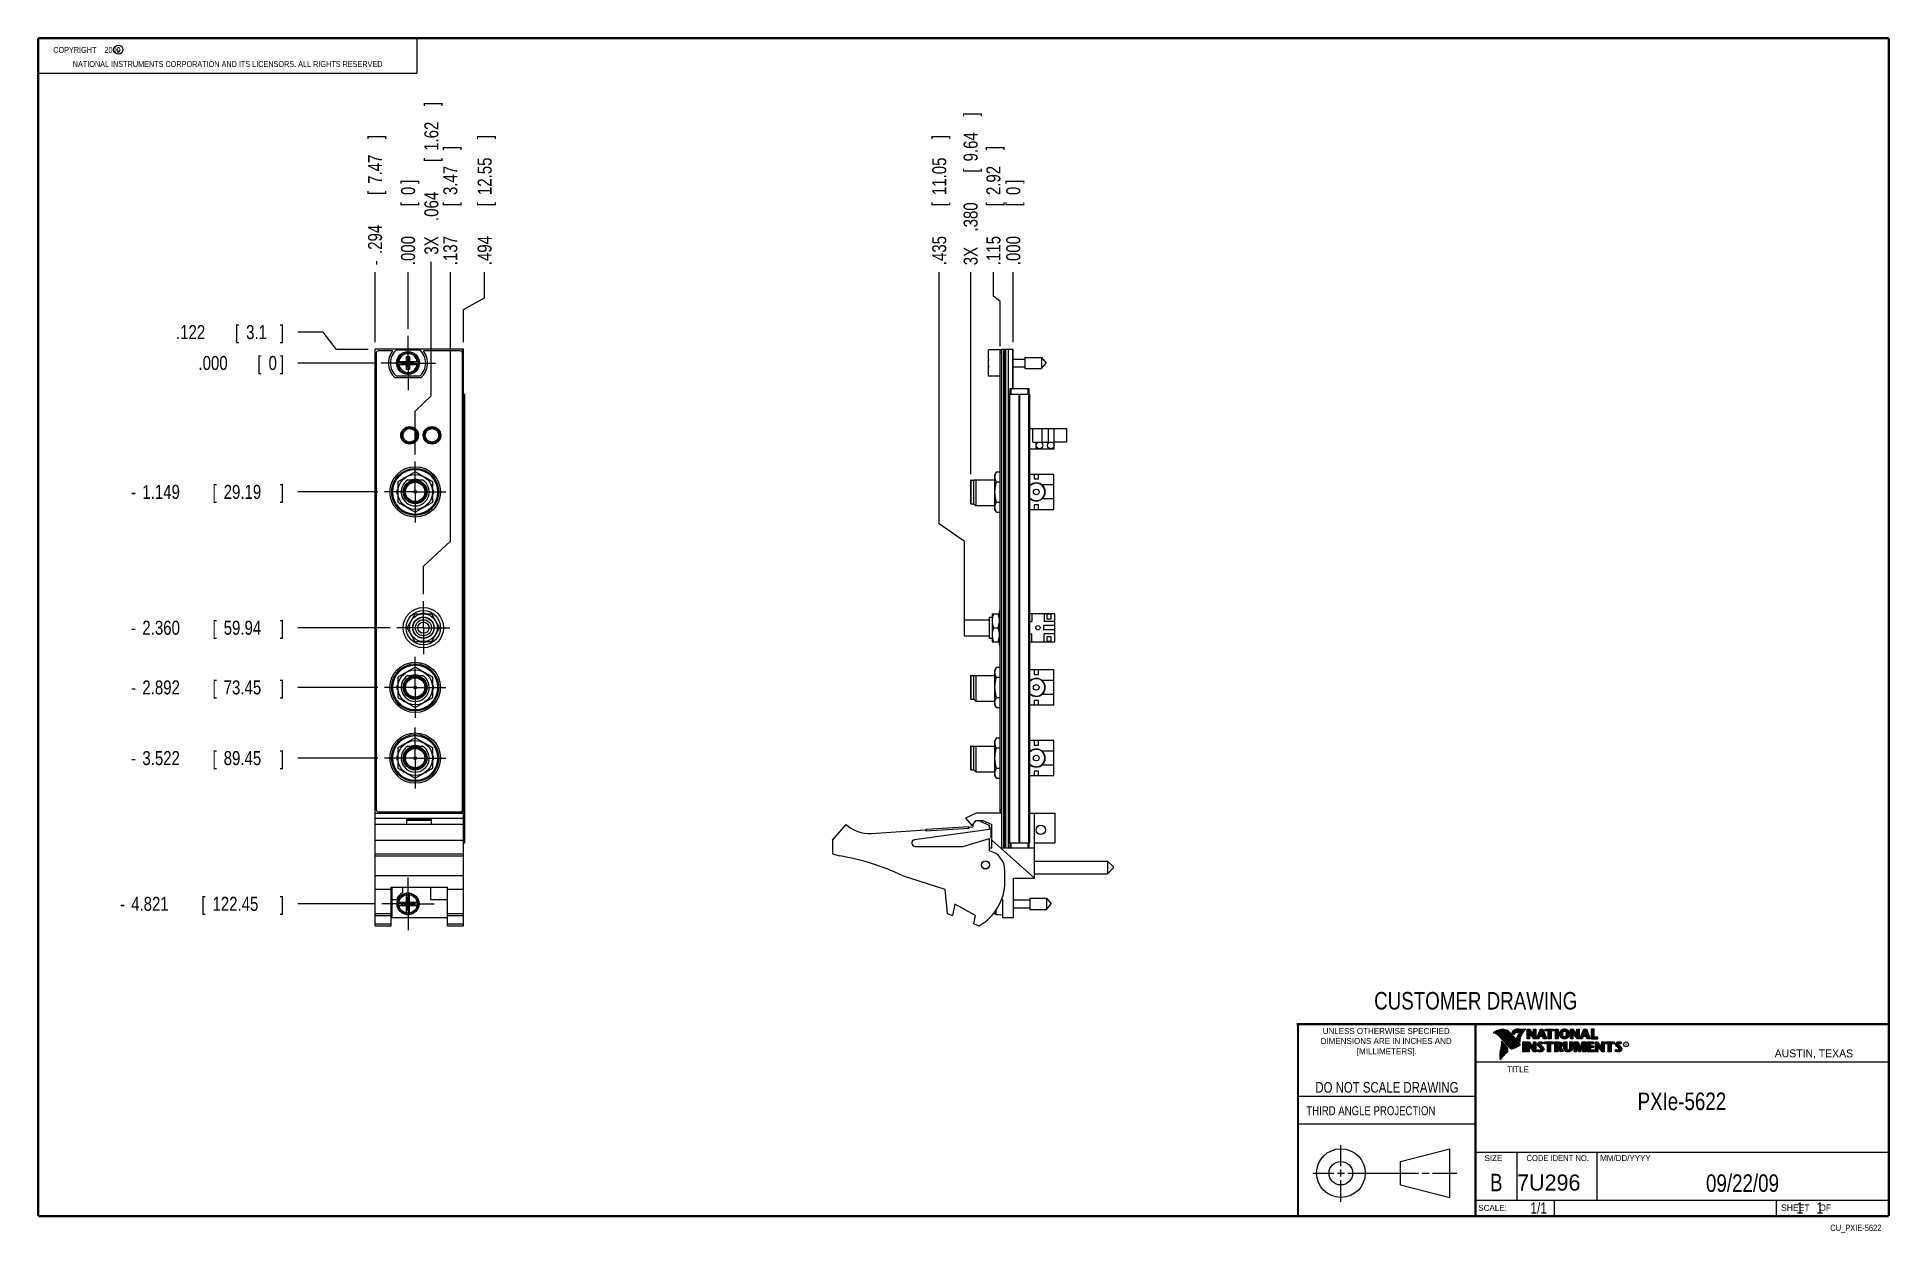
# Model space of a CAD drawing. Header units: inches. Extents: x 0.2 to 16.8, y 0.1 to 10.8.
import ezdxf
from ezdxf.enums import TextEntityAlignment as Align

# ---------------------------------------------------------------- set-up
doc = ezdxf.new("R2010")
doc.units = ezdxf.units.IN
doc.header["$LTSCALE"] = 0.935
doc.header["$MEASUREMENT"] = 0
doc.linetypes.add('CENTER', pattern=[0.6, 0.375, -0.075, 0.075, -0.075])
doc.layers.get('0').update_dxf_attribs({"linetype": 'CONTINUOUS'})
doc.layers.add('DEFAULT_1', color=7, linetype='CENTER')
doc.layers.add('DIMENSIONS', color=7, linetype='CONTINUOUS')
doc.styles.get("Standard").update_dxf_attribs({"font": 'txt', "width": 0.8})
doc.dimstyles.new('DIMSTYLE_1', dxfattribs={"dimtxt": 0.125, "dimasz": 0.18, "dimexe": 0.18, "dimexo": 0.0625, "dimgap": 0.09, "dimtad": 0, "dimtih": 1, "dimtoh": 1, "dimdec": 3, "dimzin": 4, "dimdsep": 46, "dimtxsty": 'STANDARD', "dimblk": '_FILLED', "dimblk1": '_FILLED', "dimblk2": '_FILLED', "dimcen": 0.09, "dimadec": 0, "dimazin": 0, "dimtp": 0.001, "dimtm": 0.001, "dimtfac": 1, "dimtdec": 3, "dimtofl": 0, "dimtmove": 0, "dimatfit": 3, "dimldrblk": '_FILLED', "dimfxl": 1, "dimtolj": 1, "dimtzin": 4, "dimarcsym": 0})

msp = doc.modelspace()

# ---------------------------------------------------------------- texts
at = {"color": 2, "linetype": 'CONTINUOUS', "width": 0.8}
for s, height, p in [('c', 0.053, (0.946, 10.6363)), ('NATIONAL INSTRUMENTS CORPORATION AND ITS LICENSORS. ALL RIGHTS RESERVED', 0.053, (0.5583, 10.5016)), ('THIRD ANGLE PROJECTION', 0.08, (11.5564, 1.1584))]:
    msp.add_text(s, height=height, dxfattribs=at).set_placement(p)
at = {"color": 7, "linetype": 'CONTINUOUS', "width": 0.8}
for s, height, p in [('CUSTOMER DRAWING', 0.15625, (13.0668, 2.1001)), ('DO NOT SCALE DRAWING', 0.095, (12.2754, 1.3592)), ('B', 0.1562, (13.2497, 0.4798))]:
    msp.add_text(s, height=height, dxfattribs=at).set_placement(p, align=Align.CENTER)
at = {"color": 2, "linetype": 'CONTINUOUS'}
for s, p in [('DIMENSIONS ARE IN INCHES AND', (12.2688, 1.7933)), ('UNLESS OTHERWISE SPECIFIED', (12.2688, 1.8819)), ('[MILLIMETERS].', (12.2746, 1.7015))]:
    msp.add_text(s, height=0.053254, dxfattribs=at).set_placement(p, align=Align.CENTER)
for s, height, p in [('R', 0.0217, (14.3971, 1.7782)), ('AUSTIN, TEXAS', 0.069617, (15.7327, 1.6745)), ('TITLE', 0.05325, (13.3474, 1.5397)), ('SIZE', 0.05325, (13.1451, 0.7494)), ('MM/DD/YYYY', 0.05325, (14.1765, 0.7494)), ('SCALE:', 0.05325, (13.0904, 0.3053)), ('SHEET    OF', 0.057262, (15.7892, 0.3052))]:
    msp.add_text(s, height=height, dxfattribs=at).set_placement(p)
at = {"color": 2, "linetype": 'CONTINUOUS', "width": 0.95}
msp.add_text('CODE IDENT NO.', height=0.053254, dxfattribs=at).set_placement((13.7978, 0.7494), align=Align.CENTER)
at = {"color": 7, "linetype": 'CONTINUOUS'}
msp.add_text('7U296', height=0.14316, dxfattribs=at).set_placement((13.4363, 0.4866))
at = {"color": 7, "linetype": 'CONTINUOUS', "width": 0.8}
msp.add_text('1/1', height=0.1, dxfattribs=at).set_placement((13.7025, 0.2805), align=Align.RIGHT)
at = {"color": 2, "linetype": 'CONTINUOUS', "width": 0.8}
msp.add_text('CU_PXIE-5622', height=0.057262, dxfattribs=at).set_placement((16.6837, 0.1254), align=Align.RIGHT)
at = {"color": 2, "linetype": 'CONTINUOUS', "insert": (0.3125, 10.6805), "char_height": 0.053, "width": 0.8904, "attachment_point": 1}
msp.add_mtext('    COPYRIGHT    2009', dxfattribs=at)
at = {"color": 7, "linetype": 'CONTINUOUS'}
for s, insert, char_height, width, attachment_point in [('PXIe-5622\\P ', (14.9051, 1.3603), 0.15625, 1.125, 2), ('09/22/09 ', (15.4455, 0.6307), 0.15625, 1.125, 2), ('    1    1', (15.8075, 0.3805), 0.1, 0.8, 1)]:
    msp.add_mtext(s, dxfattribs=dict(at, insert=insert, char_height=char_height, width=width, attachment_point=attachment_point))

# ---------------------------------------------------------------- blocks, each defined once
blk = doc.blocks.new('*D0')
at = {"layer": 'DIMENSIONS', "color": 2, "linetype": 'CONTINUOUS'}
for p, q in [((2.79, 8.139), (2.566, 8.139)), ((2.909, 7.985), (2.79, 8.139)), ((3.191, 7.985), (2.909, 7.985))]:
    blk.add_line(p, q, dxfattribs=at)
at = {"layer": 'DIMENSIONS', "color": 2, "linetype": 'CONTINUOUS', "width": 0.8}
for s, p in [('.122', (1.479, 8.076)), ('[', (2.004, 8.076)), ('3.1', (2.104, 8.076)), (']', (2.404, 8.076))]:
    blk.add_text(s, height=0.125, dxfattribs=at).set_placement(p)
blk = doc.blocks.new('_FILLED')
at = {"color": 0, "linetype": 'BYBLOCK'}
blk.add_solid([(0, 0), (-1, 0.174), (-1, -0.174)], dxfattribs=at)
blk = doc.blocks.new('*D1')
at = {"layer": 'DIMENSIONS', "color": 2, "linetype": 'CONTINUOUS'}
blk.add_line((3.277, 6.714), (2.566, 6.714), dxfattribs=at)
at = {"layer": 'DIMENSIONS', "color": 2, "linetype": 'CONTINUOUS', "width": 0.8}
for s, p in [('1.149', (1.179, 6.652)), ('[', (1.804, 6.652)), ('29.19', (1.904, 6.652)), (']', (2.404, 6.652)), ('-', (1.079, 6.652))]:
    blk.add_text(s, height=0.125, dxfattribs=at).set_placement(p)
blk = doc.blocks.new('*D2')
at = {"layer": 'DIMENSIONS', "color": 2, "linetype": 'CONTINUOUS'}
blk.add_line((3.387, 5.504), (2.566, 5.504), dxfattribs=at)
at = {"layer": 'DIMENSIONS', "color": 2, "linetype": 'CONTINUOUS', "width": 0.8}
for s, p in [('-', (1.079, 5.441)), ('2.360', (1.179, 5.441)), ('[', (1.804, 5.441)), ('59.94', (1.904, 5.441)), (']', (2.404, 5.441))]:
    blk.add_text(s, height=0.125, dxfattribs=at).set_placement(p)
blk = doc.blocks.new('*D3')
at = {"layer": 'DIMENSIONS', "color": 2, "linetype": 'CONTINUOUS'}
blk.add_line((3.277, 4.972), (2.566, 4.972), dxfattribs=at)
at = {"layer": 'DIMENSIONS', "color": 2, "linetype": 'CONTINUOUS', "width": 0.8}
for s, p in [('-', (1.079, 4.909)), ('2.892', (1.179, 4.909)), ('[', (1.804, 4.909)), ('73.45', (1.904, 4.909)), (']', (2.404, 4.909))]:
    blk.add_text(s, height=0.125, dxfattribs=at).set_placement(p)
blk = doc.blocks.new('*D4')
at = {"layer": 'DIMENSIONS', "color": 2, "linetype": 'CONTINUOUS'}
blk.add_line((3.277, 4.342), (2.566, 4.342), dxfattribs=at)
at = {"layer": 'DIMENSIONS', "color": 2, "linetype": 'CONTINUOUS', "width": 0.8}
for s, p in [('-', (1.079, 4.279)), ('3.522', (1.179, 4.279)), ('[', (1.804, 4.279)), ('89.45', (1.904, 4.279)), (']', (2.404, 4.279))]:
    blk.add_text(s, height=0.125, dxfattribs=at).set_placement(p)
blk = doc.blocks.new('*D5')
at = {"layer": 'DIMENSIONS', "color": 2, "linetype": 'CONTINUOUS'}
blk.add_line((3.251, 3.042), (2.566, 3.042), dxfattribs=at)
at = {"layer": 'DIMENSIONS', "color": 2, "linetype": 'CONTINUOUS', "width": 0.8}
for s, p in [('-', (0.979, 2.98)), ('4.821', (1.079, 2.98)), ('[', (1.704, 2.98)), ('122.45', (1.804, 2.98)), (']', (2.404, 2.98))]:
    blk.add_text(s, height=0.125, dxfattribs=at).set_placement(p)
blk = doc.blocks.new('*D6')
at = {"layer": 'DIMENSIONS', "color": 2, "linetype": 'CONTINUOUS'}
blk.add_line((3.242, 7.863), (2.566, 7.863), dxfattribs=at)
at = {"layer": 'DIMENSIONS', "color": 2, "linetype": 'CONTINUOUS', "width": 0.8}
for s, p in [('[', (2.204, 7.801)), (']', (2.404, 7.801)), ('.000', (1.679, 7.801)), ('0', (2.304, 7.801))]:
    blk.add_text(s, height=0.125, dxfattribs=at).set_placement(p)
blk = doc.blocks.new('*D7')
at = {"layer": 'DIMENSIONS', "color": 2, "linetype": 'CONTINUOUS'}
blk.add_line((3.254, 8.048), (3.254, 8.673), dxfattribs=at)
at = {"layer": 'DIMENSIONS', "color": 2, "linetype": 'CONTINUOUS', "width": 0.8}
for s, p in [(']', (3.316, 9.86)), ('7.47', (3.316, 9.46)), ('[', (3.316, 9.36)), ('.294', (3.316, 8.835)), ('-', (3.316, 8.735))]:
    blk.add_text(s, height=0.125, rotation=90, dxfattribs=at).set_placement(p)
blk = doc.blocks.new('*D8')
at = {"layer": 'DIMENSIONS', "color": 2, "linetype": 'CONTINUOUS'}
for p, q in [((3.755, 7.57), (3.755, 8.766)), ((3.612, 7.433), (3.755, 7.57)), ((3.612, 7.049), (3.612, 7.433))]:
    blk.add_line(p, q, dxfattribs=at)
at = {"layer": 'DIMENSIONS', "color": 2, "linetype": 'CONTINUOUS', "width": 0.8}
for s, p in [(']', (3.818, 10.154)), ('1.62', (3.818, 9.754)), ('[', (3.818, 9.654)), ('.064', (3.818, 9.129)), ('3X ', (3.818, 8.829))]:
    blk.add_text(s, height=0.125, rotation=90, dxfattribs=at).set_placement(p)
blk = doc.blocks.new('*D9')
at = {"layer": 'DIMENSIONS', "color": 2, "linetype": 'CONTINUOUS'}
for p, q in [((3.925, 6.274), (3.925, 8.673)), ((3.685, 6.053), (3.925, 6.274)), ((3.685, 5.802), (3.685, 6.053))]:
    blk.add_line(p, q, dxfattribs=at)
at = {"layer": 'DIMENSIONS', "color": 2, "linetype": 'CONTINUOUS', "width": 0.8}
for s, p in [(']', (3.987, 9.76)), ('3.47', (3.987, 9.36)), ('[', (3.987, 9.26)), ('.137', (3.987, 8.735))]:
    blk.add_text(s, height=0.125, rotation=90, dxfattribs=at).set_placement(p)
blk = doc.blocks.new('*D10')
at = {"layer": 'DIMENSIONS', "color": 2, "linetype": 'CONTINUOUS'}
for p, q in [((4.23, 8.443), (4.23, 8.673)), ((4.042, 8.34), (4.23, 8.443)), ((4.042, 8.048), (4.042, 8.34))]:
    blk.add_line(p, q, dxfattribs=at)
at = {"layer": 'DIMENSIONS', "color": 2, "linetype": 'CONTINUOUS', "width": 0.8}
for s, p in [(']', (4.293, 9.86)), ('12.55', (4.293, 9.36)), ('[', (4.293, 9.26)), ('.494', (4.293, 8.735))]:
    blk.add_text(s, height=0.125, rotation=90, dxfattribs=at).set_placement(p)
blk = doc.blocks.new('*D11')
at = {"layer": 'DIMENSIONS', "color": 2, "linetype": 'CONTINUOUS'}
blk.add_line((3.548, 8.169), (3.548, 8.673), dxfattribs=at)
at = {"layer": 'DIMENSIONS', "color": 2, "linetype": 'CONTINUOUS', "width": 0.8}
for s, p in [(']', (3.61, 9.46)), ('0', (3.61, 9.36)), ('[', (3.61, 9.26)), ('.000', (3.61, 8.735))]:
    blk.add_text(s, height=0.125, rotation=90, dxfattribs=at).set_placement(p)
blk = doc.blocks.new('*D12')
at = {"layer": 'DIMENSIONS', "color": 2, "linetype": 'CONTINUOUS'}
for p, q in [((8.766, 8.459), (8.766, 8.673)), ((8.828, 8.41), (8.766, 8.459)), ((8.828, 8.014), (8.828, 8.41))]:
    blk.add_line(p, q, dxfattribs=at)
at = {"layer": 'DIMENSIONS', "color": 2, "linetype": 'CONTINUOUS', "width": 0.8}
for s, p in [(']', (8.829, 9.76)), ('2.92', (8.829, 9.36)), ('[', (8.829, 9.26)), ('.115', (8.829, 8.735))]:
    blk.add_text(s, height=0.125, rotation=90, dxfattribs=at).set_placement(p)
blk = doc.blocks.new('*D13')
at = {"layer": 'DIMENSIONS', "color": 2, "linetype": 'CONTINUOUS'}
blk.add_line((8.564, 6.871), (8.564, 8.673), dxfattribs=at)
at = {"layer": 'DIMENSIONS', "color": 2, "linetype": 'CONTINUOUS', "width": 0.8}
for s, p in [(']', (8.626, 10.06)), ('9.64', (8.626, 9.66)), ('[', (8.626, 9.56)), ('.380', (8.626, 9.035)), ('3X ', (8.626, 8.735))]:
    blk.add_text(s, height=0.125, rotation=90, dxfattribs=at).set_placement(p)
blk = doc.blocks.new('*D14')
at = {"layer": 'DIMENSIONS', "color": 2, "linetype": 'CONTINUOUS'}
for p, q in [((8.283, 6.431), (8.283, 8.673)), ((8.508, 6.273), (8.283, 6.431)), ((8.508, 5.566), (8.508, 6.273))]:
    blk.add_line(p, q, dxfattribs=at)
at = {"layer": 'DIMENSIONS', "color": 2, "linetype": 'CONTINUOUS', "width": 0.8}
for s, p in [(']', (8.346, 9.86)), ('11.05', (8.346, 9.36)), ('[', (8.346, 9.26)), ('.435', (8.346, 8.735))]:
    blk.add_text(s, height=0.125, rotation=90, dxfattribs=at).set_placement(p)
blk = doc.blocks.new('*D15')
at = {"layer": 'DIMENSIONS', "color": 2, "linetype": 'CONTINUOUS'}
blk.add_line((8.943, 8.048), (8.943, 8.673), dxfattribs=at)
at = {"layer": 'DIMENSIONS', "color": 2, "linetype": 'CONTINUOUS', "width": 0.8}
for s, p in [(']', (9.006, 9.46)), ('0', (9.006, 9.36)), ('[', (9.006, 9.26)), ('.000', (9.006, 8.735))]:
    blk.add_text(s, height=0.125, rotation=90, dxfattribs=at).set_placement(p)

# ---------------------------------------------------------------- dimensions: what is measured, and where the dimension line sits
at = {"layer": 'DIMENSIONS', "color": 2, "linetype": 'CONTINUOUS'}
for feature_location, offset, dtype, origin, text, picture, middle in [((3.6115, 7.0491), (0.1437, 1.7173), 0, (3.5478, 8.1067), '3X <>', '*D8', (3.7553, 9.5414)), ((8.5636, 6.8706), (0, 1.8021), 1, (8.9432, 7.9852), '3X <>', '*D13', (8.5636, 9.4477)), ((3.2538, 8.0477), (0, 0.625), 1, (3.5478, 8.1067), '-<>', '*D7', (3.2538, 9.3477)), ((3.2513, 3.0423), (-0.685, 0), 0, (3.3043, 7.8632), '-<>', '*D5', (1.7413, 3.0423)), ((3.2765, 6.7141), (-0.7103, 0), 0, (3.3043, 7.8632), '-<>', '*D1', (1.7913, 6.7141)), ((3.3865, 5.5036), (-0.8203, 0), 0, (3.3043, 7.8632), '-<>', '*D2', (1.7913, 5.5036)), ((3.2765, 4.9716), (-0.7103, 0), 0, (3.3043, 7.8632), '-<>', '*D3', (1.7913, 4.9716)), ((3.2765, 4.3416), (-0.7103, 0), 0, (3.3043, 7.8632), '-<>', '*D4', (1.7913, 4.3416))]:
    dim = msp.add_ordinate_dim(feature_location=feature_location, offset=offset, dtype=dtype, origin=origin, text=text, dimstyle='DIMSTYLE_1', dxfattribs=at)
    dim.commit()
    dim.dimension.update_dxf_attribs({"geometry": picture, "text_midpoint": middle})
for feature_location, offset, dtype, origin, picture, middle in [((4.0418, 8.0477), (0.1886, 0.625), 0, (3.5478, 8.1067), '*D10', (4.2303, 9.3477)), ((3.6845, 5.8016), (0.2402, 2.8711), 0, (3.5478, 8.1067), '*D9', (3.9248, 9.2977)), ((8.5081, 5.5661), (-0.2248, 3.1066), 0, (8.9432, 7.9852), '*D14', (8.2833, 9.3477)), ((8.8282183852, 8.0137366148), (-0.0617757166, 0.659), 0, (8.9432183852, 7.9852366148), '*D12', (8.7664426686, 9.2977366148)), ((3.5477855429, 8.1692366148), (0, 0.5035), 1, (3.5477855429, 8.1067366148), '*D11', (3.5477855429, 9.1477366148)), ((8.9432183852, 8.0477366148), (0, 0.625), 1, (8.9432183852, 7.9852366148), '*D15', (8.9432183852, 9.1477366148)), ((3.1913, 7.9852), (-0.625, 0.1537), 0, (3.3043, 7.8632), '*D0', (1.9913, 8.1389)), ((3.2417855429, 7.8632366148), (-0.6755, 0), 0, (3.3042855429, 7.8632366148), '*D6', (2.0912855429, 7.8632366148))]:
    dim = msp.add_ordinate_dim(feature_location=feature_location, offset=offset, dtype=dtype, origin=origin, dimstyle='DIMSTYLE_1', dxfattribs=at)
    dim.commit()
    dim.dimension.update_dxf_attribs({"geometry": picture, "text_midpoint": middle})

# ---------------------------------------------------------------- linework, layer by layer
at = {"color": 2, "linetype": 'CONTINUOUS'}
for p, q in [((0.25, 10.7586), (3.625, 10.7586)), ((0.25, 10.7586), (0.25, 10.4456)), ((3.625, 10.7586), (3.625, 10.4456)), ((0.25, 10.4456), (3.625, 10.4456)), ((13.0652, 1.9695), (16.745, 1.9695)), ((13.0652, 1.9695), (13.0652, 0.2605)), ((13.2311, 1.8934), (13.2311, 1.8949)), ((13.2347, 1.8921), (13.2347, 1.8972)), ((13.2382, 1.8907), (13.2382, 1.8994)), ((13.2418, 1.8892), (13.2418, 1.9015)), ((13.2453, 1.8876), (13.2453, 1.9035)), ((13.2489, 1.8858), (13.2489, 1.9054)), ((13.2524, 1.8839), (13.2524, 1.9069)), ((13.256, 1.8818), (13.256, 1.9084)), ((13.2596, 1.8796), (13.2596, 1.9098)), ((13.2631, 1.8772), (13.2631, 1.9111)), ((13.2667, 1.8747), (13.2667, 1.9124)), ((13.2702, 1.872), (13.2702, 1.9135)), ((13.2738, 1.869), (13.2738, 1.9146)), ((13.2773, 1.8658), (13.2773, 1.9155)), ((13.2809, 1.8624), (13.2809, 1.9164)), ((13.2844, 1.8587), (13.2844, 1.9173)), ((13.288, 1.8549), (13.288, 1.9181)), ((13.2915, 1.851), (13.2915, 1.9188)), ((13.2951, 1.8471), (13.2951, 1.9194)), ((13.2987, 1.8431), (13.2987, 1.9198)), ((13.3022, 1.8391), (13.3022, 1.92)), ((13.3058, 1.8351), (13.3058, 1.9201)), ((13.3093, 1.8311), (13.3093, 1.9201)), ((13.3129, 1.827), (13.3129, 1.9199)), ((13.3164, 1.8229), (13.3164, 1.9196)), ((13.32, 1.8188), (13.32, 1.9192)), ((13.3235, 1.8146), (13.3235, 1.9186)), ((13.3271, 1.8104), (13.3271, 1.9179)), ((13.3306, 1.8062), (13.3306, 1.9172)), ((13.3342, 1.802), (13.3342, 1.9163)), ((13.3378, 1.7978), (13.3378, 1.9151)), ((13.3413, 1.7937), (13.3413, 1.9138)), ((13.3449, 1.7897), (13.3449, 1.9122)), ((13.3484, 1.7856), (13.3484, 1.9103)), ((13.352, 1.7817), (13.352, 1.9081)), ((13.3555, 1.7778), (13.3555, 1.9055)), ((13.3591, 1.7739), (13.3591, 1.9026)), ((13.3626, 1.7701), (13.3626, 1.8991)), ((13.3662, 1.7663), (13.3662, 1.8952)), ((13.3697, 1.7625), (13.3697, 1.8915)), ((13.3733, 1.7588), (13.3733, 1.8878)), ((13.3769, 1.7556), (13.3769, 1.8841)), ((13.3804, 1.7529), (13.3804, 1.8803)), ((13.384, 1.7512), (13.384, 1.8766)), ((13.3875, 1.7509), (13.3875, 1.8728)), ((13.4022, 1.878), (13.3901, 1.8922)), ((13.3911, 1.7518), (13.3911, 1.8691)), ((13.4029, 1.881), (13.3927, 1.893)), ((13.3946, 1.8908), (13.3946, 1.8999)), ((13.3946, 1.7533), (13.3946, 1.8653)), ((13.3982, 1.8866), (13.3982, 1.9062)), ((13.3982, 1.7548), (13.3982, 1.8615)), ((13.4017, 1.8824), (13.4017, 1.9101)), ((13.4017, 1.7563), (13.4017, 1.8574)), ((13.4053, 1.8823), (13.4053, 1.9129)), ((13.4053, 1.7578), (13.4053, 1.8531)), ((13.4088, 1.8844), (13.4088, 1.915)), ((13.4088, 1.7593), (13.4088, 1.8488)), ((13.4124, 1.887), (13.4124, 1.9167)), ((13.4124, 1.7609), (13.4124, 1.8445)), ((13.4159, 1.89), (13.4159, 1.9182)), ((13.4159, 1.7625), (13.4159, 1.8402)), ((13.4195, 1.8937), (13.4195, 1.9193)), ((13.4195, 1.7641), (13.4195, 1.8359)), ((13.4231, 1.8964), (13.4231, 1.9203)), ((13.4231, 1.7657), (13.4231, 1.8316)), ((13.4266, 1.8982), (13.4266, 1.9209)), ((13.4266, 1.7674), (13.4266, 1.8273)), ((13.4302, 1.8995), (13.4302, 1.9214)), ((13.4302, 1.7691), (13.4302, 1.823)), ((13.4414, 1.8328), (13.4319, 1.8437)), ((13.4337, 1.8997), (13.4337, 1.922)), ((13.4337, 1.7708), (13.4337, 1.8187)), ((13.4433, 1.8344), (13.4349, 1.844)), ((13.4373, 1.8991), (13.4373, 1.9224)), ((13.4373, 1.8413), (13.4373, 1.8491)), ((13.4408, 1.898), (13.4408, 1.9228)), ((13.4408, 1.8372), (13.4408, 1.8572)), ((13.4444, 1.8972), (13.4444, 1.9231)), ((13.4444, 1.8331), (13.4444, 1.8665)), ((13.4479, 1.8969), (13.4479, 1.9234)), ((13.4479, 1.8288), (13.4479, 1.873)), ((13.4515, 1.8966), (13.4515, 1.9236)), ((13.4515, 1.8247), (13.4515, 1.8764)), ((13.4529, 1.9261), (13.5132, 1.9271)), ((13.453, 1.9236), (13.5067, 1.9245)), ((13.455, 1.8965), (13.455, 1.9237)), ((13.455, 1.8207), (13.455, 1.878)), ((13.4586, 1.8964), (13.4586, 1.9237)), ((13.4586, 1.8303), (13.4586, 1.879)), ((13.4622, 1.8957), (13.4622, 1.9238)), ((13.4622, 1.8535), (13.4622, 1.8795)), ((13.4657, 1.8935), (13.4657, 1.9238)), ((13.4657, 1.8636), (13.4657, 1.8798)), ((13.4693, 1.872), (13.4693, 1.9239)), ((13.4728, 1.8794), (13.4728, 1.9239)), ((13.4764, 1.8859), (13.4764, 1.924)), ((13.4799, 1.8919), (13.4799, 1.924)), ((13.4835, 1.8973), (13.4835, 1.9241)), ((13.487, 1.9023), (13.487, 1.9242)), ((13.4906, 1.9069), (13.4906, 1.9242)), ((13.4941, 1.9112), (13.4941, 1.9243)), ((13.4977, 1.9153), (13.4977, 1.9243)), ((13.5013, 1.9191), (13.5013, 1.9244)), ((13.5261, 1.9263), (13.5451, 1.9263)), ((13.5261, 1.839), (13.5261, 1.9263)), ((13.5466, 1.839), (13.5261, 1.839)), ((13.5286, 1.9237), (13.5439, 1.9237)), ((13.5286, 1.8415), (13.5286, 1.9237)), ((13.5441, 1.8415), (13.5286, 1.8415)), ((13.5332, 1.8415), (13.5332, 1.9237)), ((13.5367, 1.8415), (13.5367, 1.9237)), ((13.5402, 1.8415), (13.5402, 1.9237)), ((13.5441, 1.8976), (13.5437, 1.9237)), ((13.5439, 1.9237), (13.5854, 1.869)), ((13.5873, 1.8415), (13.5441, 1.8976)), ((13.5441, 1.8976), (13.5441, 1.8415)), ((13.5451, 1.9263), (13.5829, 1.8765)), ((13.586, 1.839), (13.5466, 1.8902)), ((13.5466, 1.8902), (13.5466, 1.839)), ((13.5471, 1.8936), (13.5471, 1.9194)), ((13.5506, 1.8891), (13.5506, 1.9149)), ((13.5541, 1.8846), (13.5541, 1.9103)), ((13.5576, 1.8801), (13.5576, 1.9057)), ((13.561, 1.8756), (13.561, 1.9011)), ((13.5645, 1.8711), (13.5645, 1.8965)), ((13.568, 1.8665), (13.568, 1.8919)), ((13.5715, 1.862), (13.5715, 1.8874)), ((13.575, 1.8575), (13.575, 1.8828)), ((13.5784, 1.853), (13.5784, 1.8782)), ((13.5819, 1.8485), (13.5819, 1.8736)), ((13.5829, 1.9263), (13.6036, 1.9263)), ((13.5829, 1.8765), (13.5829, 1.9263)), ((13.5854, 1.9237), (13.6011, 1.9237)), ((13.5854, 1.869), (13.5854, 1.9237)), ((13.5854, 1.844), (13.5854, 1.869)), ((13.6036, 1.839), (13.586, 1.839)), ((13.6011, 1.8415), (13.5873, 1.8415)), ((13.5889, 1.8415), (13.5889, 1.9237)), ((13.5923, 1.8415), (13.5923, 1.9237)), ((13.5958, 1.8415), (13.5958, 1.9237)), ((13.5993, 1.8415), (13.5993, 1.9237)), ((13.6011, 1.9237), (13.6011, 1.8415)), ((13.6036, 1.9263), (13.6036, 1.839)), ((13.6088, 1.839), (13.6444, 1.9262)), ((13.6294, 1.839), (13.6088, 1.839)), ((13.6125, 1.8415), (13.6461, 1.9237)), ((13.6277, 1.8415), (13.6125, 1.8415)), ((13.6167, 1.8415), (13.6167, 1.8516)), ((13.6201, 1.8415), (13.6201, 1.8601)), ((13.6236, 1.8415), (13.6236, 1.8686)), ((13.6271, 1.8415), (13.6271, 1.8771)), ((13.6361, 1.8623), (13.6277, 1.8415)), ((13.6378, 1.8598), (13.6294, 1.839)), ((13.6306, 1.8486), (13.6306, 1.8857)), ((13.634, 1.8573), (13.634, 1.8942)), ((13.6665, 1.8623), (13.6361, 1.8623)), ((13.6375, 1.8623), (13.6375, 1.9027)), ((13.6647, 1.8598), (13.6378, 1.8598)), ((13.6388, 1.8711), (13.65, 1.9073)), ((13.6639, 1.8711), (13.6388, 1.8711)), ((13.641, 1.8781), (13.641, 1.9112)), ((13.641, 1.8623), (13.641, 1.8711)), ((13.6423, 1.8736), (13.6519, 1.9048)), ((13.6606, 1.8736), (13.6423, 1.8736)), ((13.6444, 1.9262), (13.6664, 1.9262)), ((13.6445, 1.8893), (13.6445, 1.9197)), ((13.6445, 1.8623), (13.6445, 1.8711)), ((13.6461, 1.9237), (13.6647, 1.9237)), ((13.6479, 1.9006), (13.6479, 1.9237)), ((13.6479, 1.8623), (13.6479, 1.8711)), ((13.65, 1.9073), (13.6541, 1.9073)), ((13.6514, 1.9073), (13.6514, 1.9237)), ((13.6514, 1.8623), (13.6514, 1.8711)), ((13.6519, 1.9048), (13.6521, 1.9048)), ((13.6521, 1.9048), (13.6606, 1.8736)), ((13.6541, 1.9073), (13.6639, 1.8711)), ((13.6549, 1.9043), (13.6549, 1.9237)), ((13.6549, 1.8623), (13.6549, 1.8711)), ((13.6584, 1.8915), (13.6584, 1.9237)), ((13.6584, 1.8623), (13.6584, 1.8711)), ((13.6618, 1.8787), (13.6618, 1.9237)), ((13.6618, 1.8623), (13.6618, 1.8711)), ((13.6647, 1.9237), (13.6959, 1.8415)), ((13.6717, 1.839), (13.6647, 1.8598)), ((13.6653, 1.8623), (13.6653, 1.922)), ((13.6664, 1.9262), (13.6995, 1.839)), ((13.6735, 1.8415), (13.6665, 1.8623)), ((13.6688, 1.8555), (13.6688, 1.9128)), ((13.6995, 1.839), (13.6717, 1.839)), ((13.6723, 1.8452), (13.6723, 1.9037)), ((13.6959, 1.8415), (13.6735, 1.8415)), ((13.6757, 1.8415), (13.6757, 1.8945)), ((13.6792, 1.8415), (13.6792, 1.8854)), ((13.6827, 1.8415), (13.6827, 1.8762)), ((13.6862, 1.8415), (13.6862, 1.8671)), ((13.6866, 1.9262), (13.7634, 1.9262)), ((13.6866, 1.9099), (13.6866, 1.9262)), ((13.7118, 1.9099), (13.6866, 1.9099)), ((13.6891, 1.9237), (13.7609, 1.9237)), ((13.6891, 1.9125), (13.6891, 1.9237)), ((13.7143, 1.9125), (13.6891, 1.9125)), ((13.6896, 1.8415), (13.6896, 1.8579)), ((13.6931, 1.9125), (13.6931, 1.9237)), ((13.6931, 1.8415), (13.6931, 1.8488)), ((13.6966, 1.9125), (13.6966, 1.9237)), ((13.7001, 1.9125), (13.7001, 1.9237)), ((13.7035, 1.9125), (13.7035, 1.9237)), ((13.707, 1.9125), (13.707, 1.9237)), ((13.7105, 1.9125), (13.7105, 1.9237)), ((13.7118, 1.839), (13.7118, 1.9099)), ((13.7382, 1.839), (13.7118, 1.839)), ((13.7143, 1.9125), (13.714, 1.9237)), ((13.7143, 1.8415), (13.7143, 1.9125)), ((13.7357, 1.8415), (13.7143, 1.8415)), ((13.7174, 1.8415), (13.7174, 1.9237)), ((13.7209, 1.8415), (13.7209, 1.9237)), ((13.7244, 1.8415), (13.7244, 1.9237)), ((13.7279, 1.8415), (13.7279, 1.9237)), ((13.7313, 1.8415), (13.7313, 1.9237)), ((13.7357, 1.9125), (13.7348, 1.9237)), ((13.7609, 1.9125), (13.7357, 1.9125)), ((13.7357, 1.9125), (13.7357, 1.8415)), ((13.7634, 1.9099), (13.7382, 1.9099)), ((13.7382, 1.9099), (13.7382, 1.839)), ((13.7383, 1.9125), (13.7383, 1.9237)), ((13.7418, 1.9125), (13.7418, 1.9237)), ((13.7452, 1.9125), (13.7452, 1.9237)), ((13.7487, 1.9125), (13.7487, 1.9237)), ((13.7522, 1.9125), (13.7522, 1.9237)), ((13.7557, 1.9125), (13.7557, 1.9237)), ((13.7591, 1.9125), (13.7591, 1.9237)), ((13.7609, 1.9237), (13.7609, 1.9125)), ((13.7634, 1.9262), (13.7634, 1.9099)), ((13.7768, 1.9262), (13.8031, 1.9262)), ((13.7768, 1.839), (13.7768, 1.9262)), ((13.8031, 1.839), (13.7768, 1.839)), ((13.7794, 1.9237), (13.8006, 1.9237)), ((13.7794, 1.8415), (13.7794, 1.9237)), ((13.8006, 1.8415), (13.7794, 1.8415)), ((13.7835, 1.8415), (13.7835, 1.9237)), ((13.787, 1.8415), (13.787, 1.9237)), ((13.7904, 1.8415), (13.7904, 1.9237)), ((13.7939, 1.8415), (13.7939, 1.9237)), ((13.7974, 1.8415), (13.7974, 1.9237)), ((13.8006, 1.9237), (13.8006, 1.8415)), ((13.8031, 1.9262), (13.8031, 1.839)), ((13.8154, 1.8853), (13.8155, 1.8871)), ((13.8154, 1.8834), (13.8154, 1.8853)), ((13.8154, 1.8816), (13.8154, 1.8834)), ((13.8155, 1.8797), (13.8154, 1.8816)), ((13.8155, 1.8871), (13.8157, 1.8889)), ((13.8157, 1.8779), (13.8155, 1.8797)), ((13.8157, 1.8889), (13.8159, 1.8907)), ((13.8159, 1.876), (13.8157, 1.8779)), ((13.8159, 1.8907), (13.8161, 1.8924)), ((13.8162, 1.8742), (13.8159, 1.876)), ((13.8161, 1.8924), (13.8165, 1.8941)), ((13.8166, 1.8724), (13.8162, 1.8742)), ((13.8165, 1.8941), (13.8169, 1.8958)), ((13.817, 1.8706), (13.8166, 1.8724)), ((13.8169, 1.8958), (13.8174, 1.8975)), ((13.8174, 1.8689), (13.817, 1.8706)), ((13.8174, 1.8975), (13.8179, 1.8991)), ((13.8179, 1.8672), (13.8174, 1.8689)), ((13.8179, 1.8991), (13.8185, 1.9006)), ((13.8179, 1.8852), (13.818, 1.8869)), ((13.8179, 1.8834), (13.8179, 1.8852)), ((13.818, 1.8817), (13.8179, 1.8834)), ((13.8185, 1.8655), (13.8179, 1.8672)), ((13.818, 1.8869), (13.8182, 1.8886)), ((13.8181, 1.8799), (13.818, 1.8817)), ((13.8182, 1.8781), (13.8181, 1.8799)), ((13.8182, 1.8886), (13.8184, 1.8903)), ((13.8184, 1.8764), (13.8182, 1.8781)), ((13.8184, 1.8903), (13.8186, 1.892)), ((13.8187, 1.8746), (13.8184, 1.8764)), ((13.8185, 1.9006), (13.8191, 1.9021)), ((13.8191, 1.8639), (13.8185, 1.8655)), ((13.8186, 1.892), (13.819, 1.8936)), ((13.8191, 1.8729), (13.8187, 1.8746)), ((13.819, 1.8936), (13.8193, 1.8952)), ((13.8191, 1.9021), (13.8198, 1.9036)), ((13.8194, 1.8712), (13.8191, 1.8729)), ((13.8198, 1.8623), (13.8191, 1.8639)), ((13.8193, 1.8952), (13.8198, 1.8967)), ((13.8199, 1.8696), (13.8194, 1.8712)), ((13.8198, 1.9036), (13.8206, 1.9051)), ((13.8198, 1.8967), (13.8203, 1.8982)), ((13.8205, 1.8607), (13.8198, 1.8623)), ((13.8204, 1.8679), (13.8199, 1.8696)), ((13.8203, 1.8982), (13.8208, 1.8997)), ((13.8209, 1.8664), (13.8204, 1.8679)), ((13.8213, 1.8592), (13.8205, 1.8607)), ((13.8206, 1.9051), (13.8214, 1.9065)), ((13.8208, 1.8997), (13.8214, 1.9011)), ((13.8209, 1.8664), (13.8208, 1.8997)), ((13.8215, 1.8648), (13.8209, 1.8664)), ((13.8221, 1.8578), (13.8213, 1.8592)), ((13.8214, 1.9065), (13.8223, 1.9079)), ((13.8214, 1.9011), (13.8221, 1.9025)), ((13.8221, 1.8633), (13.8215, 1.8648)), ((13.8221, 1.9025), (13.8228, 1.9038)), ((13.8228, 1.8619), (13.8221, 1.8633)), ((13.823, 1.8563), (13.8221, 1.8578)), ((13.8223, 1.9079), (13.8232, 1.9092)), ((13.8228, 1.9038), (13.8236, 1.9052)), ((13.8235, 1.8604), (13.8228, 1.8619)), ((13.8239, 1.855), (13.823, 1.8563)), ((13.8232, 1.9092), (13.8243, 1.9106)), ((13.8243, 1.8591), (13.8235, 1.8604)), ((13.8236, 1.9052), (13.8244, 1.9065)), ((13.8249, 1.8536), (13.8239, 1.855)), ((13.8243, 1.9106), (13.8253, 1.9119)), ((13.8243, 1.8591), (13.8244, 1.9065)), ((13.8251, 1.8577), (13.8243, 1.8591)), ((13.8244, 1.9065), (13.8253, 1.9077)), ((13.826, 1.8523), (13.8249, 1.8536)), ((13.826, 1.8564), (13.8251, 1.8577)), ((13.8253, 1.9119), (13.8265, 1.9132)), ((13.8253, 1.9077), (13.8262, 1.909)), ((13.8269, 1.8552), (13.826, 1.8564)), ((13.8271, 1.8511), (13.826, 1.8523)), ((13.8262, 1.909), (13.8273, 1.9102)), ((13.8265, 1.9132), (13.8276, 1.9144)), ((13.8279, 1.854), (13.8269, 1.8552)), ((13.8282, 1.8499), (13.8271, 1.8511)), ((13.8273, 1.9102), (13.8283, 1.9114)), ((13.8276, 1.9144), (13.8288, 1.9156)), ((13.8279, 1.854), (13.8283, 1.9114)), ((13.8289, 1.8528), (13.8279, 1.854)), ((13.8294, 1.8487), (13.8282, 1.8499)), ((13.8283, 1.9114), (13.8294, 1.9126)), ((13.8288, 1.9156), (13.8301, 1.9167)), ((13.83, 1.8517), (13.8289, 1.8528)), ((13.8294, 1.9126), (13.8306, 1.9137)), ((13.8306, 1.8476), (13.8294, 1.8487)), ((13.8311, 1.8506), (13.83, 1.8517)), ((13.8301, 1.9167), (13.8314, 1.9178)), ((13.8306, 1.9137), (13.8318, 1.9148)), ((13.8319, 1.8466), (13.8306, 1.8476)), ((13.8311, 1.8506), (13.8318, 1.9148)), ((13.8323, 1.8496), (13.8311, 1.8506)), ((13.8314, 1.9178), (13.8327, 1.9188)), ((13.8318, 1.9148), (13.833, 1.9158)), ((13.8332, 1.8456), (13.8319, 1.8466)), ((13.8335, 1.8486), (13.8323, 1.8496)), ((13.8327, 1.9188), (13.834, 1.9198)), ((13.833, 1.9158), (13.8342, 1.9168)), ((13.8346, 1.8447), (13.8332, 1.8456)), ((13.8347, 1.8477), (13.8335, 1.8486)), ((13.834, 1.9198), (13.8354, 1.9207)), ((13.8342, 1.9168), (13.8355, 1.9177)), ((13.836, 1.8438), (13.8346, 1.8447)), ((13.8347, 1.8477), (13.8355, 1.9177)), ((13.836, 1.8468), (13.8347, 1.8477)), ((13.8354, 1.9207), (13.8368, 1.9215)), ((13.8355, 1.9177), (13.8368, 1.9185)), ((13.8373, 1.846), (13.836, 1.8468)), ((13.8374, 1.843), (13.836, 1.8438)), ((13.8368, 1.9215), (13.8382, 1.9223)), ((13.8368, 1.9185), (13.8381, 1.9193)), ((13.8386, 1.8452), (13.8373, 1.846)), ((13.839, 1.8423), (13.8374, 1.843)), ((13.8381, 1.9193), (13.8394, 1.92)), ((13.8386, 1.8452), (13.8381, 1.9193)), ((13.8382, 1.9223), (13.8397, 1.923)), ((13.84, 1.8445), (13.8386, 1.8452)), ((13.8405, 1.8416), (13.839, 1.8423)), ((13.8394, 1.92), (13.8408, 1.9207)), ((13.8397, 1.923), (13.8412, 1.9237)), ((13.8397, 1.8857), (13.8398, 1.8868)), ((13.8397, 1.8845), (13.8397, 1.8857)), ((13.8397, 1.8833), (13.8397, 1.8845)), ((13.8397, 1.8821), (13.8397, 1.8833)), ((13.8397, 1.8809), (13.8397, 1.8821)), ((13.8398, 1.8796), (13.8397, 1.8809)), ((13.8398, 1.8868), (13.8399, 1.888)), ((13.8399, 1.8784), (13.8398, 1.8796)), ((13.8399, 1.888), (13.84, 1.8891)), ((13.84, 1.8773), (13.8399, 1.8784)), ((13.84, 1.8891), (13.8401, 1.8902)), ((13.8401, 1.8761), (13.84, 1.8773)), ((13.8415, 1.8439), (13.84, 1.8445)), ((13.8401, 1.8902), (13.8402, 1.8913)), ((13.8402, 1.8749), (13.8401, 1.8761)), ((13.8402, 1.8913), (13.8403, 1.8924)), ((13.8404, 1.8738), (13.8402, 1.8749)), ((13.8403, 1.8924), (13.8405, 1.8934)), ((13.8405, 1.8727), (13.8404, 1.8738)), ((13.8405, 1.8934), (13.8407, 1.8944)), ((13.8407, 1.8716), (13.8405, 1.8727)), ((13.8421, 1.8409), (13.8405, 1.8416)), ((13.8407, 1.8944), (13.8409, 1.8954)), ((13.841, 1.8706), (13.8407, 1.8716)), ((13.8408, 1.9207), (13.8422, 1.9213)), ((13.8409, 1.8954), (13.8411, 1.8963)), ((13.8412, 1.8696), (13.841, 1.8706)), ((13.8411, 1.8963), (13.8414, 1.8972)), ((13.8412, 1.9237), (13.8427, 1.9243)), ((13.8414, 1.8686), (13.8412, 1.8696)), ((13.8414, 1.8972), (13.8416, 1.8981)), ((13.8417, 1.8677), (13.8414, 1.8686)), ((13.8415, 1.8439), (13.8417, 1.8678)), ((13.843, 1.8433), (13.8415, 1.8439)), ((13.8416, 1.8981), (13.8419, 1.899)), ((13.842, 1.8667), (13.8417, 1.8677)), ((13.8419, 1.899), (13.8422, 1.8999)), ((13.842, 1.8991), (13.8422, 1.9213)), ((13.8423, 1.8658), (13.842, 1.8667)), ((13.8438, 1.8404), (13.8421, 1.8409)), ((13.8422, 1.9213), (13.8436, 1.9219)), ((13.8422, 1.8999), (13.8426, 1.9007)), ((13.8422, 1.8844), (13.8423, 1.8856)), ((13.8422, 1.8833), (13.8422, 1.8844)), ((13.8422, 1.8821), (13.8422, 1.8833)), ((13.8423, 1.8809), (13.8422, 1.8821)), ((13.8423, 1.8867), (13.8424, 1.8878)), ((13.8423, 1.8856), (13.8423, 1.8867)), ((13.8423, 1.8798), (13.8423, 1.8809)), ((13.8424, 1.8786), (13.8423, 1.8798)), ((13.8427, 1.865), (13.8423, 1.8658)), ((13.8424, 1.8878), (13.8425, 1.8889)), ((13.8425, 1.8775), (13.8424, 1.8786)), ((13.8425, 1.8889), (13.8426, 1.89)), ((13.8426, 1.8764), (13.8425, 1.8775)), ((13.8426, 1.9007), (13.843, 1.9016)), ((13.8426, 1.89), (13.8427, 1.891)), ((13.8427, 1.8753), (13.8426, 1.8764)), ((13.8427, 1.9243), (13.8443, 1.9248)), ((13.8427, 1.891), (13.8428, 1.892)), ((13.8429, 1.8742), (13.8427, 1.8753)), ((13.8431, 1.8641), (13.8427, 1.865)), ((13.8428, 1.892), (13.843, 1.893)), ((13.843, 1.8731), (13.8429, 1.8742)), ((13.843, 1.9016), (13.8434, 1.9024)), ((13.843, 1.893), (13.8432, 1.8939)), ((13.8432, 1.8721), (13.843, 1.8731)), ((13.8445, 1.8428), (13.843, 1.8433)), ((13.8434, 1.8633), (13.8431, 1.8641)), ((13.8432, 1.8939), (13.8434, 1.8948)), ((13.8434, 1.8712), (13.8432, 1.8721)), ((13.8434, 1.9024), (13.8438, 1.9032)), ((13.8434, 1.8948), (13.8436, 1.8957)), ((13.8436, 1.8702), (13.8434, 1.8712)), ((13.8439, 1.8625), (13.8434, 1.8633)), ((13.8436, 1.9219), (13.8451, 1.9224)), ((13.8436, 1.8957), (13.8438, 1.8965)), ((13.8439, 1.8693), (13.8436, 1.8702)), ((13.8438, 1.9032), (13.8443, 1.904)), ((13.8438, 1.8965), (13.844, 1.8974)), ((13.8455, 1.8399), (13.8438, 1.8404)), ((13.8441, 1.8684), (13.8439, 1.8693)), ((13.8443, 1.8617), (13.8439, 1.8625)), ((13.844, 1.8974), (13.8443, 1.8982)), ((13.8444, 1.8676), (13.8441, 1.8684)), ((13.8443, 1.9248), (13.8459, 1.9253)), ((13.8443, 1.904), (13.8447, 1.9047)), ((13.8443, 1.8982), (13.8446, 1.899)), ((13.8448, 1.8609), (13.8443, 1.8617)), ((13.8447, 1.8667), (13.8444, 1.8676)), ((13.8462, 1.8423), (13.8445, 1.8428)), ((13.8446, 1.899), (13.8449, 1.8997)), ((13.8447, 1.9047), (13.8453, 1.9055)), ((13.845, 1.8659), (13.8447, 1.8667)), ((13.8453, 1.8602), (13.8448, 1.8609)), ((13.8449, 1.8997), (13.8453, 1.9005)), ((13.8454, 1.8651), (13.845, 1.8659)), ((13.8451, 1.9224), (13.8466, 1.9229)), ((13.8453, 1.9055), (13.8451, 1.9224)), ((13.8453, 1.9055), (13.8458, 1.9062)), ((13.8453, 1.9005), (13.8456, 1.9012)), ((13.8458, 1.8595), (13.8453, 1.8602)), ((13.8457, 1.8644), (13.8454, 1.8651)), ((13.8473, 1.8395), (13.8455, 1.8399)), ((13.8456, 1.9012), (13.846, 1.902)), ((13.8461, 1.8637), (13.8457, 1.8644)), ((13.8458, 1.9062), (13.8464, 1.9068)), ((13.8464, 1.8588), (13.8458, 1.8595)), ((13.846, 1.8424), (13.8458, 1.8595)), ((13.8459, 1.9253), (13.8476, 1.9257)), ((13.846, 1.902), (13.8464, 1.9027)), ((13.8465, 1.863), (13.8461, 1.8637)), ((13.8478, 1.8419), (13.8462, 1.8423)), ((13.8464, 1.9068), (13.847, 1.9074)), ((13.8464, 1.9027), (13.8468, 1.9033)), ((13.847, 1.8581), (13.8464, 1.8588)), ((13.8469, 1.8623), (13.8465, 1.863)), ((13.8466, 1.9229), (13.8481, 1.9233)), ((13.8468, 1.9033), (13.8473, 1.9039)), ((13.8473, 1.8617), (13.8469, 1.8623)), ((13.847, 1.9074), (13.8477, 1.908)), ((13.8477, 1.8575), (13.847, 1.8581)), ((13.8473, 1.9039), (13.8478, 1.9045)), ((13.8478, 1.8611), (13.8473, 1.8617)), ((13.8491, 1.8391), (13.8473, 1.8395)), ((13.8476, 1.9257), (13.8492, 1.9261)), ((13.8477, 1.908), (13.8483, 1.9086)), ((13.8483, 1.857), (13.8477, 1.8575)), ((13.8478, 1.9045), (13.8482, 1.9051)), ((13.8483, 1.8605), (13.8478, 1.8611)), ((13.8495, 1.8416), (13.8478, 1.8419)), ((13.8481, 1.9233), (13.8497, 1.9236)), ((13.8482, 1.9051), (13.8488, 1.9056)), ((13.8483, 1.9086), (13.849, 1.9091)), ((13.8488, 1.8599), (13.8483, 1.8605)), ((13.849, 1.8564), (13.8483, 1.857)), ((13.8488, 1.9056), (13.8493, 1.9061)), ((13.8494, 1.8594), (13.8488, 1.8599)), ((13.849, 1.9091), (13.8497, 1.9095)), ((13.8498, 1.8559), (13.849, 1.8564)), ((13.8509, 1.8388), (13.8491, 1.8391)), ((13.8492, 1.9261), (13.8509, 1.9264)), ((13.8493, 1.9061), (13.8498, 1.9065)), ((13.8499, 1.8589), (13.8494, 1.8594)), ((13.8495, 1.9094), (13.8495, 1.9236)), ((13.8495, 1.8416), (13.8495, 1.8561)), ((13.8513, 1.8413), (13.8495, 1.8416)), ((13.8497, 1.9236), (13.8513, 1.9239)), ((13.8497, 1.9095), (13.8505, 1.9099)), ((13.8498, 1.9065), (13.8504, 1.9069)), ((13.8505, 1.8555), (13.8498, 1.8559)), ((13.8505, 1.8585), (13.8499, 1.8589)), ((13.8504, 1.9069), (13.851, 1.9073)), ((13.8505, 1.9099), (13.8512, 1.9103)), ((13.8511, 1.8581), (13.8505, 1.8585)), ((13.8513, 1.8551), (13.8505, 1.8555)), ((13.8509, 1.9264), (13.8527, 1.9266)), ((13.8528, 1.8386), (13.8509, 1.8388)), ((13.851, 1.9073), (13.8516, 1.9077)), ((13.8518, 1.8577), (13.8511, 1.8581)), ((13.8512, 1.9103), (13.852, 1.9106)), ((13.8513, 1.9239), (13.853, 1.9241)), ((13.8521, 1.8547), (13.8513, 1.8551)), ((13.853, 1.8411), (13.8513, 1.8413)), ((13.8516, 1.9077), (13.8523, 1.908)), ((13.8524, 1.8574), (13.8518, 1.8577)), ((13.852, 1.9106), (13.8528, 1.9109)), ((13.853, 1.8544), (13.8521, 1.8547)), ((13.8523, 1.908), (13.8529, 1.9083)), ((13.8531, 1.8571), (13.8524, 1.8574)), ((13.8527, 1.9266), (13.8544, 1.9268)), ((13.8528, 1.9109), (13.8536, 1.9111)), ((13.8547, 1.8384), (13.8528, 1.8386)), ((13.8529, 1.9083), (13.8536, 1.9085)), ((13.853, 1.9241), (13.8546, 1.9243)), ((13.853, 1.9109), (13.853, 1.9241)), ((13.8538, 1.8542), (13.853, 1.8544)), ((13.853, 1.8411), (13.853, 1.8544)), ((13.8548, 1.841), (13.853, 1.8411)), ((13.8538, 1.8568), (13.8531, 1.8571)), ((13.8536, 1.9111), (13.8545, 1.9113)), ((13.8536, 1.9085), (13.8543, 1.9087)), ((13.8545, 1.8566), (13.8538, 1.8568)), ((13.8547, 1.854), (13.8538, 1.8542)), ((13.8543, 1.9087), (13.855, 1.9089)), ((13.8544, 1.9268), (13.8561, 1.9269)), ((13.8545, 1.9113), (13.8553, 1.9115)), ((13.8552, 1.8564), (13.8545, 1.8566)), ((13.8546, 1.9243), (13.8563, 1.9244)), ((13.8556, 1.8538), (13.8547, 1.854)), ((13.8565, 1.8384), (13.8547, 1.8384)), ((13.8566, 1.8409), (13.8548, 1.841)), ((13.855, 1.9089), (13.8557, 1.909)), ((13.8559, 1.8563), (13.8552, 1.8564)), ((13.8553, 1.9115), (13.8562, 1.9116)), ((13.8565, 1.8537), (13.8556, 1.8538)), ((13.8557, 1.909), (13.8565, 1.9091)), ((13.8567, 1.8562), (13.8559, 1.8563)), ((13.8561, 1.9269), (13.8579, 1.927)), ((13.8562, 1.9116), (13.8571, 1.9117)), ((13.8563, 1.9244), (13.8579, 1.9245)), ((13.8565, 1.9116), (13.8565, 1.9244)), ((13.8565, 1.9091), (13.8572, 1.9092)), ((13.8574, 1.8537), (13.8565, 1.8537)), ((13.8565, 1.8409), (13.8565, 1.8537)), ((13.8584, 1.8383), (13.8565, 1.8384)), ((13.8584, 1.8408), (13.8566, 1.8409)), ((13.8574, 1.8562), (13.8567, 1.8562)), ((13.8571, 1.9117), (13.858, 1.9117)), ((13.8572, 1.9092), (13.858, 1.9092)), ((13.8582, 1.8562), (13.8574, 1.8562)), ((13.8583, 1.8537), (13.8574, 1.8537)), ((13.8579, 1.927), (13.8596, 1.927)), ((13.8579, 1.9245), (13.8596, 1.9244)), ((13.858, 1.9117), (13.8589, 1.9117)), ((13.858, 1.9092), (13.8587, 1.9091)), ((13.8589, 1.8563), (13.8582, 1.8562)), ((13.8592, 1.8537), (13.8583, 1.8537)), ((13.8601, 1.8409), (13.8584, 1.8408)), ((13.8602, 1.8384), (13.8584, 1.8383)), ((13.8587, 1.9091), (13.8595, 1.9091)), ((13.8589, 1.9117), (13.8598, 1.9116)), ((13.8597, 1.8564), (13.8589, 1.8563)), ((13.8601, 1.8539), (13.8592, 1.8537)), ((13.8595, 1.9091), (13.8602, 1.909)), ((13.8596, 1.927), (13.8614, 1.9269)), ((13.8596, 1.9244), (13.8612, 1.9243)), ((13.8605, 1.8565), (13.8597, 1.8564)), ((13.8598, 1.9116), (13.8607, 1.9114)), ((13.8599, 1.8409), (13.8601, 1.8539)), ((13.861, 1.854), (13.8601, 1.8539)), ((13.8618, 1.841), (13.8601, 1.8409)), ((13.8602, 1.909), (13.861, 1.9088)), ((13.862, 1.8384), (13.8602, 1.8384)), ((13.8612, 1.8567), (13.8605, 1.8565)), ((13.8607, 1.9114), (13.8616, 1.9113)), ((13.861, 1.9114), (13.8612, 1.9243)), ((13.861, 1.9088), (13.8617, 1.9086)), ((13.8619, 1.8542), (13.861, 1.854)), ((13.8612, 1.9243), (13.8628, 1.9242)), ((13.862, 1.8569), (13.8612, 1.8567)), ((13.8614, 1.9269), (13.8631, 1.9267)), ((13.8616, 1.9113), (13.8624, 1.911)), ((13.8617, 1.9086), (13.8624, 1.9084)), ((13.8635, 1.8411), (13.8618, 1.841)), ((13.8627, 1.8545), (13.8619, 1.8542)), ((13.8627, 1.8571), (13.862, 1.8569)), ((13.8638, 1.8386), (13.862, 1.8384)), ((13.8624, 1.911), (13.8632, 1.9108)), ((13.8624, 1.9084), (13.8631, 1.9081)), ((13.8634, 1.8574), (13.8627, 1.8571)), ((13.8636, 1.8547), (13.8627, 1.8545)), ((13.8628, 1.9242), (13.8644, 1.924)), ((13.8631, 1.9267), (13.8648, 1.9265)), ((13.8631, 1.9081), (13.8638, 1.9079)), ((13.8632, 1.9108), (13.864, 1.9105)), ((13.8641, 1.8577), (13.8634, 1.8574)), ((13.8634, 1.8411), (13.8636, 1.8547)), ((13.8652, 1.8413), (13.8635, 1.8411)), ((13.8644, 1.8551), (13.8636, 1.8547)), ((13.8638, 1.9079), (13.8645, 1.9076)), ((13.8656, 1.8388), (13.8638, 1.8386)), ((13.864, 1.9105), (13.8648, 1.9102)), ((13.8647, 1.858), (13.8641, 1.8577)), ((13.8643, 1.9104), (13.8644, 1.924)), ((13.8644, 1.924), (13.8661, 1.9237)), ((13.8652, 1.8554), (13.8644, 1.8551)), ((13.8645, 1.9076), (13.8651, 1.9072)), ((13.8653, 1.8584), (13.8647, 1.858)), ((13.8648, 1.9265), (13.8665, 1.9262)), ((13.8648, 1.9102), (13.8656, 1.9098)), ((13.8651, 1.9072), (13.8657, 1.9069)), ((13.8659, 1.8558), (13.8652, 1.8554)), ((13.8668, 1.8416), (13.8652, 1.8413)), ((13.8659, 1.8588), (13.8653, 1.8584)), ((13.8656, 1.9098), (13.8663, 1.9094)), ((13.8673, 1.8391), (13.8656, 1.8388)), ((13.8657, 1.9069), (13.8662, 1.9065)), ((13.8665, 1.8592), (13.8659, 1.8588)), ((13.8667, 1.8562), (13.8659, 1.8558)), ((13.8661, 1.9237), (13.8676, 1.9233)), ((13.8662, 1.9065), (13.8668, 1.9061)), ((13.8663, 1.9094), (13.867, 1.909)), ((13.8665, 1.9262), (13.8682, 1.9258)), ((13.867, 1.8596), (13.8665, 1.8592)), ((13.8674, 1.8567), (13.8667, 1.8562)), ((13.8668, 1.9061), (13.8673, 1.9056)), ((13.8685, 1.842), (13.8668, 1.8416)), ((13.8669, 1.8416), (13.867, 1.8565)), ((13.867, 1.909), (13.8677, 1.9085)), ((13.8675, 1.8601), (13.867, 1.8596)), ((13.8673, 1.9056), (13.8677, 1.9052)), ((13.869, 1.8395), (13.8673, 1.8391)), ((13.8681, 1.8572), (13.8674, 1.8567)), ((13.8675, 1.9087), (13.8676, 1.9233)), ((13.868, 1.8606), (13.8675, 1.8601)), ((13.8676, 1.9233), (13.8692, 1.9229)), ((13.8677, 1.9085), (13.8683, 1.908)), ((13.8677, 1.9052), (13.8682, 1.9047)), ((13.8684, 1.8612), (13.868, 1.8606)), ((13.8687, 1.8577), (13.8681, 1.8572)), ((13.8682, 1.9258), (13.8699, 1.9254)), ((13.8682, 1.9047), (13.8686, 1.9042)), ((13.8683, 1.908), (13.869, 1.9075)), ((13.8688, 1.8618), (13.8684, 1.8612)), ((13.8701, 1.8424), (13.8685, 1.842)), ((13.8686, 1.9042), (13.869, 1.9037)), ((13.8693, 1.8583), (13.8687, 1.8577)), ((13.8693, 1.8624), (13.8688, 1.8618)), ((13.869, 1.9075), (13.8695, 1.907)), ((13.869, 1.9037), (13.8694, 1.9031)), ((13.8707, 1.8399), (13.869, 1.8395)), ((13.8692, 1.9229), (13.8708, 1.9225)), ((13.8696, 1.8631), (13.8693, 1.8624)), ((13.8699, 1.859), (13.8693, 1.8583)), ((13.8694, 1.9031), (13.8698, 1.9025)), ((13.8695, 1.907), (13.8701, 1.9064)), ((13.87, 1.8638), (13.8696, 1.8631)), ((13.8698, 1.9025), (13.8701, 1.9019)), ((13.8699, 1.9254), (13.8715, 1.9249)), ((13.8704, 1.8596), (13.8699, 1.859)), ((13.8704, 1.8645), (13.87, 1.8638)), ((13.8701, 1.9064), (13.8706, 1.9058)), ((13.8701, 1.9019), (13.8704, 1.9012)), ((13.8716, 1.8428), (13.8701, 1.8424)), ((13.8704, 1.9012), (13.8708, 1.9005)), ((13.8707, 1.8653), (13.8704, 1.8645)), ((13.8709, 1.8603), (13.8704, 1.8596)), ((13.8706, 1.9058), (13.8711, 1.9052)), ((13.871, 1.8661), (13.8707, 1.8653)), ((13.8724, 1.8404), (13.8707, 1.8399)), ((13.8708, 1.9225), (13.8723, 1.922)), ((13.871, 1.9053), (13.8708, 1.9225)), ((13.8708, 1.9005), (13.8711, 1.8998)), ((13.8714, 1.8611), (13.8709, 1.8603)), ((13.8713, 1.8669), (13.871, 1.8661)), ((13.8711, 1.9052), (13.8715, 1.9045)), ((13.8711, 1.8998), (13.8714, 1.899)), ((13.8716, 1.8677), (13.8713, 1.8669)), ((13.8714, 1.899), (13.8717, 1.8981)), ((13.8719, 1.8618), (13.8714, 1.8611)), ((13.8716, 1.8428), (13.8714, 1.8611)), ((13.8715, 1.9249), (13.8732, 1.9243)), ((13.8715, 1.9045), (13.872, 1.9038)), ((13.8719, 1.8686), (13.8716, 1.8677)), ((13.8732, 1.8434), (13.8716, 1.8428)), ((13.8717, 1.8981), (13.8719, 1.8972)), ((13.8719, 1.8972), (13.8722, 1.8963)), ((13.8722, 1.8695), (13.8719, 1.8686)), ((13.8723, 1.8626), (13.8719, 1.8618)), ((13.872, 1.9038), (13.8724, 1.9031)), ((13.8722, 1.8963), (13.8724, 1.8954)), ((13.8724, 1.8704), (13.8722, 1.8695)), ((13.8723, 1.922), (13.8738, 1.9214)), ((13.8727, 1.8634), (13.8723, 1.8626)), ((13.8724, 1.9031), (13.8727, 1.9023)), ((13.8724, 1.8954), (13.8727, 1.8944)), ((13.8727, 1.8713), (13.8724, 1.8704)), ((13.8741, 1.841), (13.8724, 1.8404)), ((13.8727, 1.9023), (13.8731, 1.9015)), ((13.8727, 1.8944), (13.8729, 1.8933)), ((13.8729, 1.8723), (13.8727, 1.8713)), ((13.873, 1.8643), (13.8727, 1.8634)), ((13.8729, 1.8933), (13.8731, 1.8923)), ((13.8731, 1.8733), (13.8729, 1.8723)), ((13.8734, 1.8651), (13.873, 1.8643)), ((13.8731, 1.9015), (13.8734, 1.9007)), ((13.8731, 1.8923), (13.8732, 1.8912)), ((13.8732, 1.8743), (13.8731, 1.8733)), ((13.8732, 1.9243), (13.8748, 1.9237)), ((13.8732, 1.8912), (13.8734, 1.8901)), ((13.8734, 1.8753), (13.8732, 1.8743)), ((13.8747, 1.844), (13.8732, 1.8434)), ((13.8734, 1.9007), (13.8737, 1.8998)), ((13.8734, 1.8901), (13.8735, 1.889)), ((13.8735, 1.8764), (13.8734, 1.8753)), ((13.8737, 1.866), (13.8734, 1.8651)), ((13.8735, 1.889), (13.8736, 1.8878)), ((13.8736, 1.8775), (13.8735, 1.8764)), ((13.8736, 1.8878), (13.8737, 1.8867)), ((13.8737, 1.8786), (13.8736, 1.8775)), ((13.8737, 1.8998), (13.8741, 1.8989)), ((13.8737, 1.8867), (13.8737, 1.8855)), ((13.8737, 1.8855), (13.8738, 1.8844)), ((13.8738, 1.8798), (13.8737, 1.8786)), ((13.874, 1.8669), (13.8737, 1.866)), ((13.8738, 1.9214), (13.8753, 1.9207)), ((13.8741, 1.8988), (13.8738, 1.9214)), ((13.8738, 1.8844), (13.8738, 1.8832)), ((13.8738, 1.8832), (13.8738, 1.8821)), ((13.8738, 1.8821), (13.8738, 1.8809)), ((13.8738, 1.8809), (13.8738, 1.8798)), ((13.8743, 1.8678), (13.874, 1.8669)), ((13.8741, 1.8989), (13.8744, 1.898)), ((13.8757, 1.8417), (13.8741, 1.841)), ((13.8746, 1.8688), (13.8743, 1.8678)), ((13.8744, 1.898), (13.8746, 1.897)), ((13.8747, 1.844), (13.8744, 1.8681)), ((13.8746, 1.897), (13.8749, 1.896)), ((13.8749, 1.8697), (13.8746, 1.8688)), ((13.8762, 1.8447), (13.8747, 1.844)), ((13.8748, 1.9237), (13.8763, 1.923)), ((13.8749, 1.896), (13.8751, 1.8949)), ((13.8751, 1.8707), (13.8749, 1.8697)), ((13.8751, 1.8949), (13.8754, 1.8938)), ((13.8754, 1.8718), (13.8751, 1.8707)), ((13.8753, 1.9207), (13.8767, 1.92)), ((13.8754, 1.8938), (13.8756, 1.8927)), ((13.8756, 1.8728), (13.8754, 1.8718)), ((13.8756, 1.8927), (13.8757, 1.8916)), ((13.8757, 1.8739), (13.8756, 1.8728)), ((13.8757, 1.8916), (13.8759, 1.8904)), ((13.8759, 1.875), (13.8757, 1.8739)), ((13.8773, 1.8424), (13.8757, 1.8417)), ((13.8759, 1.8904), (13.876, 1.8892)), ((13.876, 1.8762), (13.8759, 1.875)), ((13.876, 1.8892), (13.8761, 1.888)), ((13.8761, 1.8773), (13.876, 1.8762)), ((13.8761, 1.888), (13.8762, 1.8869)), ((13.8762, 1.8785), (13.8761, 1.8773)), ((13.8762, 1.8869), (13.8763, 1.8857)), ((13.8763, 1.8797), (13.8762, 1.8785)), ((13.8776, 1.8454), (13.8762, 1.8447)), ((13.8763, 1.923), (13.8778, 1.9223)), ((13.8763, 1.8857), (13.8763, 1.8844)), ((13.8763, 1.8844), (13.8763, 1.8832)), ((13.8763, 1.8832), (13.8763, 1.882)), ((13.8763, 1.882), (13.8763, 1.8808)), ((13.8763, 1.8808), (13.8763, 1.8797)), ((13.8767, 1.92), (13.8781, 1.9193)), ((13.8788, 1.8432), (13.8773, 1.8424)), ((13.8776, 1.8454), (13.8781, 1.9193)), ((13.879, 1.8462), (13.8776, 1.8454)), ((13.8778, 1.9223), (13.8793, 1.9215)), ((13.8781, 1.9193), (13.8795, 1.9185)), ((13.8803, 1.844), (13.8788, 1.8432)), ((13.8804, 1.847), (13.879, 1.8462)), ((13.8793, 1.9215), (13.8808, 1.9207)), ((13.8795, 1.9185), (13.8808, 1.9176)), ((13.8818, 1.8449), (13.8803, 1.844)), ((13.8817, 1.8479), (13.8804, 1.847)), ((13.8808, 1.9207), (13.8822, 1.9197)), ((13.8808, 1.9176), (13.8821, 1.9167)), ((13.8817, 1.8479), (13.8821, 1.9167)), ((13.883, 1.8489), (13.8817, 1.8479)), ((13.8832, 1.8459), (13.8818, 1.8449)), ((13.8821, 1.9167), (13.8833, 1.9158)), ((13.8822, 1.9197), (13.8836, 1.9188)), ((13.8842, 1.8499), (13.883, 1.8489)), ((13.8846, 1.8469), (13.8832, 1.8459)), ((13.8833, 1.9158), (13.8845, 1.9148)), ((13.8836, 1.9188), (13.8849, 1.9178)), ((13.8853, 1.8509), (13.8842, 1.8499)), ((13.8845, 1.9148), (13.8857, 1.9137)), ((13.8853, 1.8509), (13.8845, 1.9148)), ((13.8858, 1.848), (13.8846, 1.8469)), ((13.8849, 1.9178), (13.8862, 1.9167)), ((13.8864, 1.852), (13.8853, 1.8509)), ((13.8857, 1.9137), (13.8868, 1.9126)), ((13.8871, 1.8491), (13.8858, 1.848)), ((13.8862, 1.9167), (13.8874, 1.9156)), ((13.8875, 1.8532), (13.8864, 1.852)), ((13.8868, 1.9126), (13.8879, 1.9115)), ((13.8882, 1.8503), (13.8871, 1.8491)), ((13.8874, 1.9156), (13.8886, 1.9144)), ((13.8884, 1.8543), (13.8875, 1.8532)), ((13.8879, 1.9115), (13.8889, 1.9103)), ((13.8894, 1.8515), (13.8882, 1.8503)), ((13.8884, 1.8543), (13.8889, 1.9103)), ((13.8894, 1.8556), (13.8884, 1.8543)), ((13.8886, 1.9144), (13.8897, 1.9132)), ((13.8889, 1.9103), (13.8898, 1.9091)), ((13.8903, 1.8568), (13.8894, 1.8556)), ((13.8904, 1.8528), (13.8894, 1.8515)), ((13.8897, 1.9132), (13.8908, 1.9119)), ((13.8898, 1.9091), (13.8907, 1.9079)), ((13.8912, 1.8581), (13.8903, 1.8568)), ((13.8914, 1.8541), (13.8904, 1.8528)), ((13.8907, 1.9079), (13.8916, 1.9066)), ((13.8908, 1.9119), (13.8918, 1.9106)), ((13.892, 1.8595), (13.8912, 1.8581)), ((13.8924, 1.8554), (13.8914, 1.8541)), ((13.8916, 1.9066), (13.8924, 1.9053)), ((13.8918, 1.9106), (13.8928, 1.9093)), ((13.892, 1.8595), (13.8924, 1.9053)), ((13.8928, 1.8608), (13.892, 1.8595)), ((13.8924, 1.9053), (13.8932, 1.904)), ((13.8933, 1.8568), (13.8924, 1.8554)), ((13.8928, 1.9093), (13.8937, 1.908)), ((13.8935, 1.8622), (13.8928, 1.8608)), ((13.8932, 1.904), (13.8939, 1.9026)), ((13.8942, 1.8582), (13.8933, 1.8568)), ((13.8942, 1.8637), (13.8935, 1.8622)), ((13.8937, 1.908), (13.8946, 1.9066)), ((13.8939, 1.9026), (13.8945, 1.9012)), ((13.8948, 1.8651), (13.8942, 1.8637)), ((13.895, 1.8596), (13.8942, 1.8582)), ((13.8945, 1.9012), (13.8951, 1.8997)), ((13.8946, 1.9066), (13.8954, 1.9051)), ((13.8954, 1.8666), (13.8948, 1.8651)), ((13.8958, 1.8611), (13.895, 1.8596)), ((13.8951, 1.8997), (13.8956, 1.8982)), ((13.8954, 1.9051), (13.8961, 1.9037)), ((13.8959, 1.8681), (13.8954, 1.8666)), ((13.8956, 1.8982), (13.8961, 1.8967)), ((13.8959, 1.8681), (13.8956, 1.8982)), ((13.8965, 1.8626), (13.8958, 1.8611)), ((13.8964, 1.8697), (13.8959, 1.8681)), ((13.8961, 1.9037), (13.8968, 1.9022)), ((13.8961, 1.8967), (13.8966, 1.8951)), ((13.8968, 1.8713), (13.8964, 1.8697)), ((13.8971, 1.8641), (13.8965, 1.8626)), ((13.8966, 1.8951), (13.8969, 1.8934)), ((13.8968, 1.9022), (13.8974, 1.9006)), ((13.8972, 1.8729), (13.8968, 1.8713)), ((13.8969, 1.8934), (13.8973, 1.8918)), ((13.8978, 1.8657), (13.8971, 1.8641)), ((13.8975, 1.8745), (13.8972, 1.8729)), ((13.8973, 1.8918), (13.8976, 1.8901)), ((13.8974, 1.9006), (13.898, 1.899)), ((13.8977, 1.8762), (13.8975, 1.8745)), ((13.8976, 1.8901), (13.8978, 1.8883)), ((13.8979, 1.8779), (13.8977, 1.8762)), ((13.8978, 1.8883), (13.8979, 1.8866)), ((13.8983, 1.8673), (13.8978, 1.8657)), ((13.8979, 1.8866), (13.8981, 1.8848)), ((13.898, 1.8796), (13.8979, 1.8779)), ((13.898, 1.899), (13.8985, 1.8974)), ((13.8981, 1.8813), (13.898, 1.8796)), ((13.8981, 1.8848), (13.8981, 1.8831)), ((13.8981, 1.8831), (13.8981, 1.8813)), ((13.8988, 1.869), (13.8983, 1.8673)), ((13.8985, 1.8974), (13.899, 1.8957)), ((13.8993, 1.8707), (13.8988, 1.869)), ((13.899, 1.8957), (13.8994, 1.894)), ((13.8996, 1.8724), (13.8993, 1.8707)), ((13.8994, 1.894), (13.8998, 1.8922)), ((13.9, 1.8741), (13.8996, 1.8724)), ((13.8998, 1.8922), (13.9001, 1.8904)), ((13.9002, 1.8759), (13.9, 1.8741)), ((13.9001, 1.8904), (13.9003, 1.8886)), ((13.9004, 1.8777), (13.9002, 1.8759)), ((13.9003, 1.8886), (13.9005, 1.8868)), ((13.9006, 1.8795), (13.9004, 1.8777)), ((13.9005, 1.8868), (13.9006, 1.8849)), ((13.9006, 1.8849), (13.9006, 1.8831)), ((13.9006, 1.8831), (13.9006, 1.8813)), ((13.9006, 1.8813), (13.9006, 1.8795)), ((13.9129, 1.9263), (13.932, 1.9263)), ((13.9129, 1.839), (13.9129, 1.9263)), ((13.9334, 1.839), (13.9129, 1.839)), ((13.9154, 1.9237), (13.9307, 1.9237)), ((13.9154, 1.8415), (13.9154, 1.9237)), ((13.9309, 1.8415), (13.9154, 1.8415)), ((13.919, 1.8415), (13.919, 1.9237)), ((13.9234, 1.8415), (13.9234, 1.9237)), ((13.9269, 1.8415), (13.9269, 1.9237)), ((13.9294, 1.9237), (13.9309, 1.8976)), ((13.9307, 1.9237), (13.9722, 1.869)), ((13.9741, 1.8415), (13.9309, 1.8976)), ((13.9309, 1.8976), (13.9309, 1.8415)), ((13.932, 1.9263), (13.9697, 1.8765)), ((13.9329, 1.895), (13.9329, 1.9208)), ((13.9729, 1.839), (13.9334, 1.8902)), ((13.9334, 1.8902), (13.9334, 1.839)), ((13.9364, 1.8905), (13.9364, 1.9162)), ((13.9399, 1.886), (13.9399, 1.9117)), ((13.9433, 1.8815), (13.9433, 1.9071)), ((13.9468, 1.8769), (13.9468, 1.9025)), ((13.9503, 1.8724), (13.9503, 1.8979)), ((13.9538, 1.8679), (13.9538, 1.8933)), ((13.9573, 1.8634), (13.9573, 1.8888)), ((13.9607, 1.8589), (13.9607, 1.8842)), ((13.9642, 1.8544), (13.9642, 1.8796)), ((13.9677, 1.8498), (13.9677, 1.875)), ((13.9697, 1.9263), (13.9904, 1.9263)), ((13.9697, 1.8765), (13.9697, 1.9263)), ((13.9712, 1.8453), (13.9722, 1.869)), ((13.9722, 1.9237), (13.9879, 1.9237)), ((13.9722, 1.869), (13.9722, 1.9237)), ((13.9904, 1.839), (13.9729, 1.839)), ((13.9879, 1.8415), (13.9741, 1.8415)), ((13.9746, 1.8408), (13.9746, 1.9237)), ((13.9781, 1.8415), (13.9781, 1.9237)), ((13.9816, 1.8415), (13.9816, 1.9237)), ((13.9851, 1.8415), (13.9851, 1.9237)), ((13.9879, 1.9237), (13.9879, 1.8415)), ((13.9904, 1.9263), (13.9904, 1.839)), ((13.9956, 1.839), (14.0313, 1.9262)), ((14.0163, 1.839), (13.9956, 1.839)), ((13.9994, 1.8415), (14.033, 1.9237)), ((14.0146, 1.8415), (13.9994, 1.8415)), ((14.0024, 1.8415), (14.0024, 1.849)), ((14.0059, 1.8415), (14.0059, 1.8575)), ((14.0094, 1.8415), (14.0094, 1.866)), ((14.0129, 1.8415), (14.0129, 1.8745)), ((14.0229, 1.8623), (14.0146, 1.8415)), ((14.0163, 1.8459), (14.0163, 1.883)), ((14.0247, 1.8598), (14.0163, 1.839)), ((14.0198, 1.8546), (14.0198, 1.8915)), ((14.0533, 1.8623), (14.0229, 1.8623)), ((14.0233, 1.8623), (14.0233, 1.9)), ((14.0515, 1.8598), (14.0247, 1.8598)), ((14.0257, 1.8711), (14.0369, 1.9073)), ((14.0508, 1.8711), (14.0257, 1.8711)), ((14.0268, 1.8623), (14.0268, 1.9085)), ((14.0291, 1.8736), (14.0388, 1.9048)), ((14.0475, 1.8736), (14.0291, 1.8736)), ((14.0302, 1.8858), (14.0302, 1.917)), ((14.0302, 1.8623), (14.0302, 1.8711)), ((14.0313, 1.9262), (14.0533, 1.9262)), ((14.033, 1.9237), (14.0515, 1.9237)), ((14.0337, 1.897), (14.0337, 1.9237)), ((14.0337, 1.8623), (14.0337, 1.8711)), ((14.0369, 1.9073), (14.0409, 1.9073)), ((14.0372, 1.9073), (14.0372, 1.9237)), ((14.0372, 1.8623), (14.0372, 1.8711)), ((14.0388, 1.9048), (14.039, 1.9048)), ((14.039, 1.9048), (14.0475, 1.8736)), ((14.0407, 1.9073), (14.0407, 1.9237)), ((14.0407, 1.8623), (14.0407, 1.8711)), ((14.0409, 1.9073), (14.0508, 1.8711)), ((14.0441, 1.8956), (14.0441, 1.9237)), ((14.0441, 1.8623), (14.0441, 1.8711)), ((14.0476, 1.8828), (14.0476, 1.9237)), ((14.0476, 1.8623), (14.0476, 1.8711)), ((14.0511, 1.8623), (14.0511, 1.9237)), ((14.0515, 1.9237), (14.0827, 1.8415)), ((14.0585, 1.839), (14.0515, 1.8598)), ((14.0533, 1.9262), (14.0864, 1.839)), ((14.0604, 1.8415), (14.0533, 1.8623)), ((14.0546, 1.8587), (14.0546, 1.9157)), ((14.058, 1.8484), (14.058, 1.9066)), ((14.0864, 1.839), (14.0585, 1.839)), ((14.0827, 1.8415), (14.0604, 1.8415)), ((14.0615, 1.8415), (14.0615, 1.8974)), ((14.065, 1.8415), (14.065, 1.8883)), ((14.0685, 1.8415), (14.0685, 1.8791)), ((14.0719, 1.8415), (14.0719, 1.8699)), ((14.0754, 1.8415), (14.0754, 1.8608)), ((14.0789, 1.8415), (14.0789, 1.8516)), ((14.1236, 1.9262), (14.0973, 1.9262)), ((14.0973, 1.9262), (14.0973, 1.839)), ((14.0973, 1.839), (14.1555, 1.839)), ((14.1211, 1.9237), (14.0998, 1.9237)), ((14.0998, 1.9237), (14.0998, 1.8415)), ((14.0998, 1.8415), (14.153, 1.8415)), ((14.1032, 1.8415), (14.1032, 1.9237)), ((14.1067, 1.8415), (14.1067, 1.9237)), ((14.1102, 1.8415), (14.1102, 1.9237)), ((14.1136, 1.8415), (14.1136, 1.9237)), ((14.1171, 1.8415), (14.1171, 1.9237)), ((14.1206, 1.8415), (14.1206, 1.8527)), ((14.1211, 1.8527), (14.1211, 1.9237)), ((14.153, 1.8527), (14.1211, 1.8527)), ((14.1236, 1.8552), (14.1236, 1.9262)), ((14.1555, 1.8552), (14.1236, 1.8552)), ((14.1241, 1.8415), (14.1241, 1.8527)), ((14.1275, 1.8415), (14.1275, 1.8527)), ((14.131, 1.8415), (14.131, 1.8527)), ((14.1345, 1.8415), (14.1345, 1.8527)), ((14.138, 1.8415), (14.138, 1.8527)), ((14.1414, 1.8415), (14.1414, 1.8527)), ((14.1449, 1.8415), (14.1449, 1.8527)), ((14.1484, 1.8415), (14.1484, 1.8527)), ((14.153, 1.8415), (14.153, 1.8527)), ((14.1555, 1.839), (14.1555, 1.8552)), ((16.745, 1.9695), (16.745, 0.2605)), ((13.288, 1.6603), (13.288, 1.7273)), ((13.2915, 1.6655), (13.2915, 1.7383)), ((13.2951, 1.6705), (13.2951, 1.7497)), ((13.2987, 1.6752), (13.2987, 1.7654)), ((13.3541, 1.7564), (13.301, 1.8168)), ((13.3022, 1.6797), (13.3022, 1.7929)), ((13.3515, 1.7555), (13.3033, 1.8103)), ((13.3058, 1.684), (13.3058, 1.8075)), ((13.3093, 1.6881), (13.3093, 1.8035)), ((13.3129, 1.692), (13.3129, 1.7994)), ((13.3164, 1.6958), (13.3164, 1.7954)), ((13.32, 1.6994), (13.32, 1.7914)), ((13.3235, 1.7028), (13.3235, 1.7873)), ((13.3271, 1.7061), (13.3271, 1.7833)), ((13.3306, 1.7093), (13.3306, 1.7792)), ((13.3342, 1.7123), (13.3342, 1.7752)), ((13.3378, 1.7152), (13.3378, 1.7712)), ((13.3413, 1.718), (13.3413, 1.7671)), ((13.3449, 1.7208), (13.3449, 1.7631)), ((13.3484, 1.7234), (13.3484, 1.759)), ((13.351, 1.7252), (13.3515, 1.7555)), ((13.3534, 1.7238), (13.3541, 1.7564)), ((13.4373, 1.7725), (13.4373, 1.8144)), ((13.4408, 1.7743), (13.4408, 1.8101)), ((13.4444, 1.7761), (13.4444, 1.8058)), ((13.4479, 1.7779), (13.4479, 1.8015)), ((13.4515, 1.7798), (13.4515, 1.7972)), ((13.455, 1.7817), (13.455, 1.7929)), ((13.4609, 1.8106), (13.4586, 1.8131)), ((13.4586, 1.7837), (13.4586, 1.7886)), ((13.4865, 1.8113), (13.5128, 1.8113)), ((13.4865, 1.724), (13.4865, 1.8113)), ((13.5128, 1.724), (13.4865, 1.724)), ((13.489, 1.8087), (13.5103, 1.8087)), ((13.489, 1.7266), (13.489, 1.8087)), ((13.5103, 1.7266), (13.489, 1.7266)), ((13.4914, 1.7266), (13.4914, 1.8087)), ((13.4949, 1.7266), (13.4949, 1.8087)), ((13.4983, 1.7266), (13.4983, 1.8087)), ((13.5018, 1.7266), (13.5018, 1.8087)), ((13.5053, 1.7266), (13.5053, 1.8087)), ((13.5088, 1.7266), (13.5088, 1.8087)), ((13.5103, 1.8087), (13.5103, 1.7266)), ((13.5128, 1.8113), (13.5128, 1.724)), ((13.5241, 1.8113), (13.5432, 1.8113)), ((13.5241, 1.724), (13.5241, 1.8113)), ((13.5446, 1.724), (13.5241, 1.724)), ((13.5266, 1.8088), (13.5419, 1.8088)), ((13.5266, 1.7266), (13.5266, 1.8088)), ((13.5421, 1.7266), (13.5266, 1.7266)), ((13.5296, 1.7266), (13.5296, 1.8088)), ((13.5331, 1.7266), (13.5331, 1.8088)), ((13.5366, 1.7266), (13.5366, 1.8088)), ((13.5401, 1.7266), (13.5401, 1.8088)), ((13.5419, 1.8088), (13.5834, 1.7541)), ((13.5853, 1.7266), (13.5421, 1.7827)), ((13.5421, 1.7827), (13.5421, 1.7266)), ((13.5432, 1.8113), (13.5809, 1.7616)), ((13.5435, 1.7809), (13.5435, 1.8067)), ((13.5841, 1.724), (13.5446, 1.7753)), ((13.5446, 1.7753), (13.5446, 1.724)), ((13.547, 1.7763), (13.547, 1.8021)), ((13.5505, 1.7718), (13.5505, 1.7975)), ((13.554, 1.7673), (13.554, 1.7929)), ((13.5574, 1.7628), (13.5574, 1.7884)), ((13.5609, 1.7583), (13.5609, 1.7838)), ((13.5644, 1.7538), (13.5644, 1.7792)), ((13.5679, 1.7492), (13.5679, 1.7746)), ((13.5713, 1.7447), (13.5713, 1.77)), ((13.5748, 1.7402), (13.5748, 1.7654)), ((13.5783, 1.7357), (13.5783, 1.7609)), ((13.5809, 1.8113), (13.6016, 1.8113)), ((13.5809, 1.7616), (13.5809, 1.8113)), ((13.5818, 1.7312), (13.5818, 1.7563)), ((13.5834, 1.8088), (13.5991, 1.8088)), ((13.5834, 1.7541), (13.5834, 1.8088)), ((13.6016, 1.724), (13.5841, 1.724)), ((13.5852, 1.7266), (13.5852, 1.8088)), ((13.5991, 1.7266), (13.5853, 1.7266)), ((13.5887, 1.7266), (13.5887, 1.8088)), ((13.5922, 1.7266), (13.5922, 1.8088)), ((13.5957, 1.7266), (13.5957, 1.8088)), ((13.5991, 1.8088), (13.5991, 1.7266)), ((13.6016, 1.8113), (13.6016, 1.724)), ((13.614, 1.7304), (13.6218, 1.7448)), ((13.6189, 1.7271), (13.614, 1.7304)), ((13.6173, 1.7312), (13.6226, 1.741)), ((13.6201, 1.7293), (13.6173, 1.7312)), ((13.618, 1.7893), (13.6195, 1.7968)), ((13.6186, 1.7836), (13.618, 1.7893)), ((13.6206, 1.7785), (13.6186, 1.7836)), ((13.6237, 1.7251), (13.6189, 1.7271)), ((13.6195, 1.7968), (13.6242, 1.8037)), ((13.62, 1.7294), (13.62, 1.7362)), ((13.6245, 1.7276), (13.6201, 1.7293)), ((13.6206, 1.7892), (13.6219, 1.7958)), ((13.6211, 1.7842), (13.6206, 1.7892)), ((13.6233, 1.7746), (13.6206, 1.7785)), ((13.6228, 1.7797), (13.6211, 1.7842)), ((13.6218, 1.7448), (13.6251, 1.7424)), ((13.6219, 1.7958), (13.626, 1.8019)), ((13.6226, 1.741), (13.6237, 1.7402)), ((13.6252, 1.7762), (13.6228, 1.7797)), ((13.6285, 1.7694), (13.6233, 1.7746)), ((13.6235, 1.778), (13.6235, 1.7982)), ((13.6235, 1.7278), (13.6237, 1.7402)), ((13.6237, 1.7402), (13.6274, 1.7384)), ((13.6308, 1.7236), (13.6237, 1.7251)), ((13.6242, 1.8037), (13.6303, 1.8082)), ((13.6312, 1.7261), (13.6245, 1.7276)), ((13.6251, 1.7424), (13.6284, 1.7407)), ((13.6302, 1.7712), (13.6252, 1.7762)), ((13.626, 1.8019), (13.6315, 1.806)), ((13.6269, 1.7745), (13.6269, 1.8026)), ((13.6269, 1.727), (13.6269, 1.7386)), ((13.6274, 1.7384), (13.6321, 1.7368)), ((13.6284, 1.7407), (13.6327, 1.7392)), ((13.6405, 1.7593), (13.6285, 1.7694)), ((13.6422, 1.7612), (13.6302, 1.7712)), ((13.6303, 1.8082), (13.639, 1.8116)), ((13.6304, 1.771), (13.6304, 1.8051)), ((13.6304, 1.7263), (13.6304, 1.7374)), ((13.6368, 1.7227), (13.6308, 1.7236)), ((13.637, 1.7253), (13.6312, 1.7261)), ((13.6315, 1.806), (13.6396, 1.8092)), ((13.6321, 1.7368), (13.6366, 1.7362)), ((13.6327, 1.7392), (13.6366, 1.7388)), ((13.6339, 1.7682), (13.6339, 1.8069)), ((13.6339, 1.7257), (13.6339, 1.7366)), ((13.6366, 1.7388), (13.6402, 1.7391)), ((13.6366, 1.7362), (13.6408, 1.7366)), ((13.6411, 1.7226), (13.6368, 1.7227)), ((13.641, 1.7251), (13.637, 1.7253)), ((13.6374, 1.7653), (13.6374, 1.8083)), ((13.6374, 1.7252), (13.6374, 1.7362)), ((13.639, 1.8116), (13.6486, 1.8127)), ((13.6396, 1.8092), (13.6487, 1.8102)), ((13.6402, 1.7391), (13.6429, 1.7401)), ((13.6444, 1.7554), (13.6405, 1.7593)), ((13.6418, 1.7935), (13.6408, 1.8093)), ((13.6408, 1.7623), (13.6415, 1.791)), ((13.6408, 1.7366), (13.6441, 1.7379)), ((13.6408, 1.7251), (13.6408, 1.7366)), ((13.6539, 1.7268), (13.641, 1.7251)), ((13.6548, 1.7244), (13.6411, 1.7226)), ((13.6418, 1.7935), (13.6415, 1.791)), ((13.6415, 1.791), (13.6424, 1.7873)), ((13.6434, 1.796), (13.6418, 1.7935)), ((13.6464, 1.757), (13.6422, 1.7612)), ((13.6424, 1.7873), (13.646, 1.7827)), ((13.6429, 1.7401), (13.6455, 1.7419)), ((13.6458, 1.7978), (13.6434, 1.796)), ((13.6443, 1.7926), (13.6441, 1.7911)), ((13.6441, 1.7911), (13.6447, 1.7884)), ((13.6441, 1.7379), (13.6473, 1.7402)), ((13.6443, 1.7967), (13.6443, 1.8097)), ((13.6453, 1.7943), (13.6443, 1.7926)), ((13.6443, 1.7591), (13.6443, 1.7849)), ((13.6443, 1.7256), (13.6443, 1.738)), ((13.6467, 1.7518), (13.6444, 1.7554)), ((13.6447, 1.7884), (13.6479, 1.7845)), ((13.647, 1.7955), (13.6453, 1.7943)), ((13.6455, 1.7419), (13.647, 1.7443)), ((13.649, 1.7987), (13.6458, 1.7978)), ((13.646, 1.7827), (13.6577, 1.773)), ((13.649, 1.7529), (13.6464, 1.757)), ((13.6477, 1.7481), (13.6467, 1.7518)), ((13.6495, 1.7962), (13.647, 1.7955)), ((13.647, 1.7443), (13.6477, 1.7481)), ((13.6473, 1.7402), (13.6493, 1.7434)), ((13.6478, 1.7983), (13.6478, 1.8101)), ((13.6478, 1.7548), (13.6478, 1.7813)), ((13.6478, 1.726), (13.6478, 1.7405)), ((13.6479, 1.7845), (13.6594, 1.7749)), ((13.6486, 1.8127), (13.6551, 1.8122)), ((13.6487, 1.8102), (13.6547, 1.8097)), ((13.6521, 1.799), (13.649, 1.7987)), ((13.6503, 1.7482), (13.649, 1.7529)), ((13.6493, 1.7434), (13.6503, 1.7482)), ((13.6522, 1.7965), (13.6495, 1.7962)), ((13.6513, 1.7989), (13.6513, 1.81)), ((13.6513, 1.7265), (13.6513, 1.7784)), ((13.6554, 1.7989), (13.6521, 1.799)), ((13.6551, 1.7964), (13.6522, 1.7965)), ((13.6628, 1.7318), (13.6539, 1.7268)), ((13.6547, 1.8097), (13.6614, 1.8083)), ((13.6547, 1.7989), (13.6547, 1.8097)), ((13.6547, 1.7269), (13.6547, 1.7755)), ((13.6644, 1.7298), (13.6548, 1.7244)), ((13.6551, 1.8122), (13.6621, 1.8107)), ((13.6596, 1.7955), (13.6551, 1.7964)), ((13.6602, 1.7979), (13.6554, 1.7989)), ((13.6577, 1.773), (13.6607, 1.77)), ((13.6582, 1.7983), (13.6582, 1.809)), ((13.6582, 1.7292), (13.6582, 1.7725)), ((13.6594, 1.7749), (13.6626, 1.7718)), ((13.662, 1.7947), (13.6596, 1.7955)), ((13.663, 1.797), (13.6602, 1.7979)), ((13.6607, 1.77), (13.6638, 1.7668)), ((13.6614, 1.8083), (13.6655, 1.8069)), ((13.6617, 1.7974), (13.6617, 1.8082)), ((13.6617, 1.7306), (13.6617, 1.769)), ((13.6644, 1.7932), (13.662, 1.7947)), ((13.6621, 1.8107), (13.6665, 1.8093)), ((13.6626, 1.7718), (13.6657, 1.7685)), ((13.6679, 1.7375), (13.6628, 1.7318)), ((13.6633, 1.7968), (13.663, 1.797)), ((13.6678, 1.8058), (13.6633, 1.7968)), ((13.6638, 1.7668), (13.6672, 1.7625)), ((13.6713, 1.807), (13.6644, 1.7932)), ((13.6701, 1.7361), (13.6644, 1.7298)), ((13.6652, 1.8005), (13.6652, 1.807)), ((13.6652, 1.7345), (13.6652, 1.765)), ((13.6655, 1.8069), (13.6678, 1.8058)), ((13.6657, 1.7685), (13.6693, 1.7638)), ((13.6665, 1.8093), (13.6713, 1.807)), ((13.6672, 1.7625), (13.6696, 1.7575)), ((13.6705, 1.7433), (13.6679, 1.7375)), ((13.6686, 1.7383), (13.6686, 1.7595)), ((13.6693, 1.7638), (13.672, 1.7584)), ((13.6696, 1.7575), (13.6709, 1.7536)), ((13.6729, 1.7425), (13.6701, 1.7361)), ((13.6713, 1.7483), (13.6705, 1.7433)), ((13.6709, 1.7536), (13.6713, 1.7483)), ((13.672, 1.7584), (13.6734, 1.7541)), ((13.6738, 1.7482), (13.6729, 1.7425)), ((13.6734, 1.7541), (13.6738, 1.7482)), ((13.6822, 1.8113), (13.759, 1.8113)), ((13.6822, 1.795), (13.6822, 1.8113)), ((13.7074, 1.795), (13.6822, 1.795)), ((13.6847, 1.8087), (13.7565, 1.8087)), ((13.6847, 1.7975), (13.6847, 1.8087)), ((13.7099, 1.7975), (13.6847, 1.7975)), ((13.6895, 1.7975), (13.6895, 1.8087)), ((13.693, 1.7975), (13.693, 1.8087)), ((13.6964, 1.7975), (13.6964, 1.8087)), ((13.6999, 1.7975), (13.6999, 1.8087)), ((13.7034, 1.7975), (13.7034, 1.8087)), ((13.7069, 1.7975), (13.7069, 1.8087)), ((13.7074, 1.724), (13.7074, 1.795)), ((13.7338, 1.724), (13.7074, 1.724)), ((13.7099, 1.7975), (13.7103, 1.8087)), ((13.7099, 1.7266), (13.7099, 1.7975)), ((13.7313, 1.7266), (13.7099, 1.7266)), ((13.7138, 1.7266), (13.7138, 1.8087)), ((13.7173, 1.7266), (13.7173, 1.8087)), ((13.7208, 1.7266), (13.7208, 1.8087)), ((13.7242, 1.7266), (13.7242, 1.8087)), ((13.7277, 1.7266), (13.7277, 1.8087)), ((13.7313, 1.7975), (13.7312, 1.8087)), ((13.7565, 1.7975), (13.7313, 1.7975)), ((13.7313, 1.7975), (13.7313, 1.7266)), ((13.759, 1.795), (13.7338, 1.795)), ((13.7338, 1.795), (13.7338, 1.724)), ((13.7347, 1.7975), (13.7347, 1.8087)), ((13.7382, 1.7975), (13.7382, 1.8087)), ((13.7416, 1.7975), (13.7416, 1.8087)), ((13.7451, 1.7975), (13.7451, 1.8087)), ((13.7486, 1.7975), (13.7486, 1.8087)), ((13.7521, 1.7975), (13.7521, 1.8087)), ((13.7565, 1.8087), (13.7565, 1.7975)), ((13.759, 1.8113), (13.759, 1.795)), ((13.7723, 1.8113), (13.8123, 1.8113)), ((13.7723, 1.724), (13.7723, 1.8113)), ((13.7987, 1.724), (13.7723, 1.724)), ((13.7748, 1.8088), (13.8121, 1.8088)), ((13.7748, 1.7266), (13.7748, 1.8088)), ((13.7961, 1.7266), (13.7748, 1.7266)), ((13.7764, 1.7266), (13.7764, 1.8088)), ((13.7799, 1.7266), (13.7799, 1.8088)), ((13.7833, 1.7266), (13.7833, 1.8088)), ((13.7868, 1.7266), (13.7868, 1.8088)), ((13.7903, 1.7266), (13.7903, 1.8088)), ((13.7938, 1.7266), (13.7938, 1.8088)), ((13.7961, 1.7975), (13.7972, 1.8088)), ((13.8064, 1.7975), (13.7961, 1.7975)), ((13.7961, 1.7266), (13.7961, 1.7975)), ((13.7961, 1.7709), (13.8068, 1.7709)), ((13.8072, 1.7596), (13.7961, 1.7596)), ((13.8064, 1.7949), (13.7987, 1.7949)), ((13.7987, 1.7949), (13.7987, 1.7734)), ((13.7987, 1.7734), (13.8064, 1.7734)), ((13.8055, 1.7571), (13.7987, 1.7571)), ((13.7987, 1.7571), (13.7987, 1.724)), ((13.8007, 1.7975), (13.8007, 1.8088)), ((13.8007, 1.7596), (13.8007, 1.7709)), ((13.8042, 1.7975), (13.8042, 1.8088)), ((13.8042, 1.7596), (13.8042, 1.7709)), ((13.8195, 1.7224), (13.8055, 1.7571)), ((13.8093, 1.7971), (13.8064, 1.7975)), ((13.809, 1.7946), (13.8064, 1.7949)), ((13.8064, 1.7734), (13.8095, 1.7739)), ((13.8068, 1.7709), (13.8108, 1.7717)), ((13.8212, 1.7251), (13.8072, 1.7596)), ((13.8077, 1.7973), (13.8077, 1.8088)), ((13.8077, 1.7584), (13.8077, 1.7709)), ((13.8119, 1.7935), (13.809, 1.7946)), ((13.8128, 1.7958), (13.8093, 1.7971)), ((13.8095, 1.7739), (13.8129, 1.7759)), ((13.8108, 1.7717), (13.8148, 1.7741)), ((13.8111, 1.7965), (13.8111, 1.8088)), ((13.8111, 1.7498), (13.8111, 1.7718)), ((13.8144, 1.7919), (13.8119, 1.7935)), ((13.8121, 1.8088), (13.822, 1.8078)), ((13.8123, 1.8113), (13.8226, 1.8103)), ((13.8164, 1.7936), (13.8128, 1.7958)), ((13.8129, 1.7759), (13.8148, 1.778)), ((13.8161, 1.788), (13.8144, 1.7919)), ((13.8146, 1.7947), (13.8146, 1.8085)), ((13.8146, 1.7412), (13.8146, 1.774)), ((13.8148, 1.778), (13.8161, 1.7809)), ((13.8148, 1.7741), (13.8172, 1.7769)), ((13.8166, 1.7843), (13.8161, 1.788)), ((13.8161, 1.7809), (13.8166, 1.7843)), ((13.8184, 1.789), (13.8164, 1.7936)), ((13.8172, 1.7769), (13.8186, 1.7805)), ((13.8181, 1.7327), (13.8172, 1.7769)), ((13.8184, 1.789), (13.8181, 1.8082)), ((13.8191, 1.7846), (13.8184, 1.789)), ((13.8186, 1.7805), (13.8191, 1.7846)), ((13.8475, 1.7254), (13.8195, 1.7224)), ((13.8436, 1.7275), (13.8212, 1.7251)), ((13.8216, 1.7251), (13.8216, 1.8078)), ((13.822, 1.8078), (13.8301, 1.805)), ((13.8226, 1.8103), (13.8313, 1.8072)), ((13.8311, 1.7675), (13.8249, 1.7637)), ((13.8249, 1.7637), (13.8436, 1.7275)), ((13.825, 1.7255), (13.825, 1.8067)), ((13.8326, 1.7655), (13.8283, 1.7628)), ((13.8283, 1.7628), (13.8475, 1.7254)), ((13.8285, 1.7659), (13.8285, 1.8055)), ((13.8285, 1.7259), (13.8285, 1.7568)), ((13.8301, 1.805), (13.8356, 1.8006)), ((13.8343, 1.7705), (13.8311, 1.7675)), ((13.8313, 1.8072), (13.8375, 1.8024)), ((13.832, 1.7681), (13.832, 1.8035)), ((13.832, 1.7263), (13.832, 1.75)), ((13.836, 1.7686), (13.8326, 1.7655)), ((13.8374, 1.7753), (13.8343, 1.7705)), ((13.8355, 1.7715), (13.8355, 1.8007)), ((13.8355, 1.7267), (13.8355, 1.7433)), ((13.8356, 1.8006), (13.8391, 1.795)), ((13.8373, 1.7699), (13.836, 1.7686)), ((13.8397, 1.7742), (13.8373, 1.7699)), ((13.8397, 1.781), (13.8374, 1.7753)), ((13.8375, 1.8024), (13.8415, 1.7959)), ((13.8389, 1.7791), (13.8389, 1.7952)), ((13.8389, 1.727), (13.8389, 1.7365)), ((13.8391, 1.795), (13.8404, 1.7879)), ((13.8404, 1.7879), (13.8397, 1.781)), ((13.8422, 1.7804), (13.8397, 1.7742)), ((13.8415, 1.7959), (13.843, 1.788)), ((13.843, 1.788), (13.8422, 1.7804)), ((13.8532, 1.8113), (13.8796, 1.8113)), ((13.8532, 1.7572), (13.8532, 1.8113)), ((13.8551, 1.7443), (13.8532, 1.7572)), ((13.8605, 1.7343), (13.8551, 1.7443)), ((13.8558, 1.8088), (13.8771, 1.8088)), ((13.8558, 1.7574), (13.8558, 1.8088)), ((13.8576, 1.7451), (13.8558, 1.7574)), ((13.8625, 1.736), (13.8576, 1.7451)), ((13.8598, 1.741), (13.8598, 1.8088)), ((13.8689, 1.7271), (13.8605, 1.7343)), ((13.8702, 1.7293), (13.8625, 1.736)), ((13.8633, 1.7353), (13.8633, 1.8088)), ((13.8667, 1.7323), (13.8667, 1.8088)), ((13.8792, 1.7237), (13.8689, 1.7271)), ((13.8702, 1.7293), (13.8702, 1.8088)), ((13.8797, 1.7262), (13.8702, 1.7293)), ((13.8737, 1.7282), (13.8737, 1.8088)), ((13.8771, 1.8088), (13.8771, 1.7651)), ((13.8771, 1.7651), (13.8775, 1.756)), ((13.8772, 1.727), (13.8775, 1.756)), ((13.8775, 1.756), (13.8789, 1.7488)), ((13.8789, 1.7488), (13.8824, 1.7427)), ((13.8916, 1.7225), (13.8792, 1.7237)), ((13.8796, 1.8113), (13.8796, 1.7653)), ((13.8796, 1.7653), (13.88, 1.7565)), ((13.8916, 1.7251), (13.8797, 1.7262)), ((13.88, 1.7565), (13.8811, 1.75)), ((13.8806, 1.7258), (13.8806, 1.7457)), ((13.8811, 1.75), (13.884, 1.7447)), ((13.8824, 1.7427), (13.8873, 1.7391)), ((13.884, 1.7447), (13.8878, 1.7416)), ((13.8841, 1.7257), (13.8841, 1.7414)), ((13.8873, 1.7391), (13.8937, 1.7382)), ((13.8876, 1.7254), (13.8876, 1.7389)), ((13.8878, 1.7416), (13.8931, 1.7406)), ((13.8911, 1.725), (13.8911, 1.7386)), ((13.9034, 1.7265), (13.8916, 1.7251)), ((13.904, 1.724), (13.8916, 1.7225)), ((13.8931, 1.7406), (13.8977, 1.7418)), ((13.8937, 1.7382), (13.8992, 1.7398)), ((13.8945, 1.7254), (13.8945, 1.7381)), ((13.8977, 1.7418), (13.9017, 1.7448)), ((13.898, 1.7259), (13.898, 1.7388)), ((13.8992, 1.7398), (13.904, 1.7437)), ((13.9015, 1.7263), (13.9015, 1.7416)), ((13.9017, 1.7448), (13.9044, 1.7502)), ((13.9126, 1.7301), (13.9034, 1.7265)), ((13.904, 1.7437), (13.9068, 1.7496)), ((13.9139, 1.7279), (13.904, 1.724)), ((13.9044, 1.7502), (13.9061, 1.7571)), ((13.905, 1.7271), (13.905, 1.7445)), ((13.9061, 1.7571), (13.9069, 1.7653)), ((13.9068, 1.7496), (13.9086, 1.7568)), ((13.9069, 1.8113), (13.9294, 1.8113)), ((13.9069, 1.7653), (13.9069, 1.8113)), ((13.9084, 1.7285), (13.9084, 1.7561)), ((13.9086, 1.7568), (13.9094, 1.7653)), ((13.9094, 1.8088), (13.9269, 1.8088)), ((13.9094, 1.7653), (13.9094, 1.8088)), ((13.9119, 1.7295), (13.9119, 1.8088)), ((13.9201, 1.7364), (13.9126, 1.7301)), ((13.9221, 1.7347), (13.9139, 1.7279)), ((13.9154, 1.7324), (13.9154, 1.8088)), ((13.9189, 1.7353), (13.9189, 1.8088)), ((13.9251, 1.7456), (13.9201, 1.7364)), ((13.9275, 1.7448), (13.9221, 1.7347)), ((13.9224, 1.7405), (13.9224, 1.8088)), ((13.9269, 1.7574), (13.9251, 1.7456)), ((13.9269, 1.8088), (13.9269, 1.7574)), ((13.9294, 1.7572), (13.9275, 1.7448)), ((13.9294, 1.8113), (13.9294, 1.7572)), ((13.9437, 1.8113), (13.9793, 1.8113)), ((13.9437, 1.724), (13.9437, 1.8113)), ((13.9644, 1.724), (13.9437, 1.724)), ((13.9462, 1.8088), (13.9775, 1.8088)), ((13.9462, 1.7266), (13.9462, 1.8088)), ((13.9619, 1.7266), (13.9462, 1.7266)), ((13.9502, 1.7266), (13.9502, 1.8088)), ((13.9536, 1.7266), (13.9536, 1.8088)), ((13.9571, 1.7266), (13.9571, 1.8088)), ((13.9619, 1.8), (13.9606, 1.8088)), ((13.9876, 1.7266), (13.9619, 1.8)), ((13.9619, 1.8), (13.9619, 1.7266)), ((13.9641, 1.7937), (13.9641, 1.8088)), ((13.9858, 1.724), (13.9644, 1.7852)), ((13.9644, 1.7852), (13.9644, 1.724)), ((13.9675, 1.7838), (13.9675, 1.8088)), ((13.971, 1.7739), (13.971, 1.8088)), ((13.9745, 1.764), (13.9745, 1.8088)), ((13.9775, 1.8088), (13.9976, 1.7497)), ((13.978, 1.7541), (13.978, 1.8075)), ((13.9793, 1.8113), (13.9975, 1.7578)), ((13.9814, 1.7442), (13.9814, 1.7973)), ((13.9849, 1.7343), (13.9849, 1.7871)), ((14.0025, 1.724), (13.9858, 1.724)), ((14.0007, 1.7266), (13.9876, 1.7266)), ((13.9884, 1.7266), (13.9884, 1.7768)), ((13.9919, 1.7266), (13.9919, 1.7666)), ((13.9953, 1.7266), (13.9953, 1.7564)), ((13.9975, 1.7578), (14.0147, 1.8113)), ((13.9976, 1.7497), (14.0166, 1.8088)), ((13.9988, 1.7266), (13.9988, 1.7534)), ((14.0257, 1.8005), (14.0007, 1.7266)), ((14.0023, 1.7312), (14.0023, 1.7643)), ((14.0232, 1.7852), (14.0025, 1.724)), ((14.0058, 1.7415), (14.0058, 1.7751)), ((14.0092, 1.7517), (14.0092, 1.7859)), ((14.0127, 1.762), (14.0127, 1.7967)), ((14.0147, 1.8113), (14.0496, 1.8113)), ((14.0162, 1.7723), (14.0162, 1.8075)), ((14.0166, 1.8088), (14.0471, 1.8088)), ((14.0197, 1.7825), (14.0197, 1.8088)), ((14.0231, 1.7928), (14.0231, 1.8088)), ((14.0232, 1.724), (14.0232, 1.7852)), ((14.0496, 1.724), (14.0232, 1.724)), ((14.0257, 1.8005), (14.0266, 1.8088)), ((14.0257, 1.7266), (14.0257, 1.8005)), ((14.0471, 1.7266), (14.0257, 1.7266)), ((14.0301, 1.7266), (14.0301, 1.8088)), ((14.0336, 1.7266), (14.0336, 1.8088)), ((14.037, 1.7266), (14.037, 1.8088)), ((14.0405, 1.7266), (14.0405, 1.8088)), ((14.044, 1.7266), (14.044, 1.8088)), ((14.0471, 1.8088), (14.0471, 1.7266)), ((14.0496, 1.8113), (14.0496, 1.724)), ((14.0634, 1.8113), (14.1162, 1.8113)), ((14.0634, 1.724), (14.0634, 1.8113)), ((14.1217, 1.724), (14.0634, 1.724)), ((14.0659, 1.8088), (14.1137, 1.8088)), ((14.0659, 1.7266), (14.0659, 1.8088)), ((14.1192, 1.7266), (14.0659, 1.7266)), ((14.0683, 1.7266), (14.0683, 1.8088)), ((14.0718, 1.7266), (14.0718, 1.8088)), ((14.0753, 1.7266), (14.0753, 1.8088)), ((14.0787, 1.7266), (14.0787, 1.8088)), ((14.0822, 1.7266), (14.0822, 1.8088)), ((14.0857, 1.7266), (14.0857, 1.8088)), ((14.1137, 1.7975), (14.087, 1.7975)), ((14.087, 1.7975), (14.087, 1.7753)), ((14.087, 1.7753), (14.1132, 1.7753)), ((14.1132, 1.7639), (14.087, 1.7639)), ((14.087, 1.7639), (14.087, 1.7379)), ((14.087, 1.7379), (14.1192, 1.7379)), ((14.0892, 1.7975), (14.0892, 1.8088)), ((14.0892, 1.7639), (14.0892, 1.7753)), ((14.0892, 1.7266), (14.0892, 1.7379)), ((14.1162, 1.795), (14.0896, 1.795)), ((14.0896, 1.795), (14.0896, 1.7778)), ((14.0896, 1.7778), (14.1157, 1.7778)), ((14.1157, 1.7614), (14.0896, 1.7614)), ((14.0896, 1.7614), (14.0896, 1.7404)), ((14.0896, 1.7404), (14.1217, 1.7404)), ((14.0926, 1.7975), (14.0926, 1.8088)), ((14.0926, 1.7639), (14.0926, 1.7753)), ((14.0926, 1.7266), (14.0926, 1.7379)), ((14.0961, 1.7975), (14.0961, 1.8088)), ((14.0961, 1.7639), (14.0961, 1.7753)), ((14.0961, 1.7266), (14.0961, 1.7379)), ((14.0996, 1.7975), (14.0996, 1.8088)), ((14.0996, 1.7639), (14.0996, 1.7753)), ((14.0996, 1.7266), (14.0996, 1.7379)), ((14.1031, 1.7975), (14.1031, 1.8088)), ((14.1031, 1.7639), (14.1031, 1.7753)), ((14.1031, 1.7266), (14.1031, 1.7379)), ((14.1065, 1.7975), (14.1065, 1.8088)), ((14.1065, 1.7639), (14.1065, 1.7753)), ((14.1065, 1.7266), (14.1065, 1.7379)), ((14.11, 1.7975), (14.11, 1.8088)), ((14.11, 1.7639), (14.11, 1.7753)), ((14.11, 1.7266), (14.11, 1.7379)), ((14.1132, 1.7753), (14.1132, 1.7639)), ((14.1135, 1.7266), (14.1135, 1.7379)), ((14.1137, 1.8088), (14.1137, 1.7975)), ((14.1157, 1.7778), (14.1157, 1.7614)), ((14.1162, 1.8113), (14.1162, 1.795)), ((14.117, 1.7266), (14.117, 1.7379)), ((14.1192, 1.7379), (14.1192, 1.7266)), ((14.1217, 1.7404), (14.1217, 1.724)), ((14.1339, 1.8113), (14.153, 1.8113)), ((14.1339, 1.724), (14.1339, 1.8113)), ((14.1545, 1.724), (14.1339, 1.724)), ((14.1365, 1.8088), (14.1517, 1.8088)), ((14.1365, 1.7266), (14.1365, 1.8088)), ((14.152, 1.7266), (14.1365, 1.7266)), ((14.1378, 1.7266), (14.1378, 1.8088)), ((14.1413, 1.7266), (14.1413, 1.8088)), ((14.1448, 1.7266), (14.1448, 1.8088)), ((14.1483, 1.7266), (14.1483, 1.8088)), ((14.1517, 1.8088), (14.1933, 1.7541)), ((14.152, 1.7827), (14.1517, 1.8088)), ((14.1951, 1.7266), (14.152, 1.7827)), ((14.152, 1.7827), (14.152, 1.7266)), ((14.153, 1.8113), (14.1908, 1.7616)), ((14.1939, 1.724), (14.1545, 1.7753)), ((14.1545, 1.7753), (14.1545, 1.724)), ((14.1552, 1.7785), (14.1552, 1.8043)), ((14.1587, 1.774), (14.1587, 1.7997)), ((14.1622, 1.7694), (14.1622, 1.7951)), ((14.1656, 1.7649), (14.1656, 1.7905)), ((14.1691, 1.7604), (14.1691, 1.7859)), ((14.1726, 1.7559), (14.1726, 1.7814)), ((14.1761, 1.7514), (14.1761, 1.7768)), ((14.1795, 1.7469), (14.1795, 1.7722)), ((14.183, 1.7423), (14.183, 1.7676)), ((14.1865, 1.7378), (14.1865, 1.763)), ((14.19, 1.7333), (14.19, 1.7585)), ((14.1908, 1.8113), (14.2115, 1.8113)), ((14.1908, 1.7616), (14.1908, 1.8113)), ((14.1933, 1.8088), (14.209, 1.8088)), ((14.1933, 1.7541), (14.1933, 1.8088)), ((14.1934, 1.7288), (14.1934, 1.7539)), ((14.2115, 1.724), (14.1939, 1.724)), ((14.209, 1.7266), (14.1951, 1.7266)), ((14.1969, 1.7266), (14.1969, 1.8088)), ((14.2004, 1.7266), (14.2004, 1.8088)), ((14.2039, 1.7266), (14.2039, 1.8088)), ((14.2073, 1.7266), (14.2073, 1.8088)), ((14.209, 1.8088), (14.209, 1.7266)), ((14.2115, 1.8113), (14.2115, 1.724)), ((14.2237, 1.8113), (14.3005, 1.8113)), ((14.2237, 1.795), (14.2237, 1.8113)), ((14.2488, 1.795), (14.2237, 1.795)), ((14.2262, 1.8087), (14.2979, 1.8087)), ((14.2262, 1.7975), (14.2262, 1.8087)), ((14.2514, 1.7975), (14.2262, 1.7975)), ((14.2282, 1.7975), (14.2282, 1.8087)), ((14.2317, 1.7975), (14.2317, 1.8087)), ((14.2351, 1.7975), (14.2351, 1.8087)), ((14.2386, 1.7975), (14.2386, 1.8087)), ((14.2421, 1.7975), (14.2421, 1.8087)), ((14.2456, 1.7975), (14.2456, 1.8087)), ((14.2488, 1.724), (14.2488, 1.795)), ((14.2753, 1.724), (14.2488, 1.724)), ((14.249, 1.7975), (14.249, 1.8087)), ((14.2514, 1.7975), (14.2525, 1.8087)), ((14.2514, 1.7266), (14.2514, 1.7975)), ((14.2727, 1.7266), (14.2514, 1.7266)), ((14.256, 1.7266), (14.256, 1.8087)), ((14.2595, 1.7266), (14.2595, 1.8087)), ((14.2629, 1.7266), (14.2629, 1.8087)), ((14.2664, 1.7266), (14.2664, 1.8087)), ((14.2699, 1.7266), (14.2699, 1.8087)), ((14.2727, 1.7975), (14.2734, 1.8087)), ((14.2979, 1.7975), (14.2727, 1.7975)), ((14.2727, 1.7975), (14.2727, 1.7266)), ((14.3005, 1.795), (14.2753, 1.795)), ((14.2753, 1.795), (14.2753, 1.724)), ((14.2768, 1.7975), (14.2768, 1.8087)), ((14.2803, 1.7975), (14.2803, 1.8087)), ((14.2838, 1.7975), (14.2838, 1.8087)), ((14.2873, 1.7975), (14.2873, 1.8087)), ((14.2907, 1.7975), (14.2907, 1.8087)), ((14.2942, 1.7975), (14.2942, 1.8087)), ((14.2979, 1.8087), (14.2979, 1.7975)), ((14.3005, 1.8113), (14.3005, 1.795)), ((14.3092, 1.7305), (14.317, 1.7449)), ((14.3141, 1.7272), (14.3092, 1.7305)), ((14.3125, 1.7314), (14.3178, 1.7412)), ((14.3153, 1.7295), (14.3125, 1.7314)), ((14.3132, 1.7895), (14.3147, 1.797)), ((14.3138, 1.7838), (14.3132, 1.7895)), ((14.3158, 1.7787), (14.3138, 1.7838)), ((14.3189, 1.7253), (14.3141, 1.7272)), ((14.3147, 1.797), (14.3194, 1.8038)), ((14.3151, 1.7296), (14.3151, 1.7361)), ((14.3197, 1.7277), (14.3153, 1.7295)), ((14.3158, 1.7893), (14.3171, 1.796)), ((14.3163, 1.7844), (14.3158, 1.7893)), ((14.3185, 1.7748), (14.3158, 1.7787)), ((14.318, 1.7798), (14.3163, 1.7844)), ((14.317, 1.7449), (14.3203, 1.7425)), ((14.3171, 1.796), (14.3212, 1.8021)), ((14.3178, 1.7412), (14.319, 1.7404)), ((14.3204, 1.7764), (14.318, 1.7798)), ((14.3237, 1.7695), (14.3185, 1.7748)), ((14.3186, 1.7785), (14.3186, 1.7981)), ((14.3186, 1.728), (14.319, 1.7404)), ((14.326, 1.7238), (14.3189, 1.7253)), ((14.319, 1.7404), (14.3226, 1.7385)), ((14.3194, 1.8038), (14.3255, 1.8083)), ((14.3264, 1.7263), (14.3197, 1.7277)), ((14.3203, 1.7425), (14.3236, 1.7409)), ((14.3255, 1.7714), (14.3204, 1.7764)), ((14.3212, 1.8021), (14.3268, 1.8061)), ((14.322, 1.7748), (14.322, 1.8026)), ((14.322, 1.7272), (14.322, 1.7387)), ((14.3226, 1.7385), (14.3274, 1.7369)), ((14.3236, 1.7409), (14.3279, 1.7394)), ((14.3357, 1.7595), (14.3237, 1.7695)), ((14.3255, 1.8083), (14.3342, 1.8118)), ((14.3255, 1.7713), (14.3255, 1.8052)), ((14.3375, 1.7613), (14.3255, 1.7714)), ((14.3255, 1.7264), (14.3255, 1.7376)), ((14.332, 1.7229), (14.326, 1.7238)), ((14.3322, 1.7254), (14.3264, 1.7263)), ((14.3268, 1.8061), (14.3349, 1.8093)), ((14.3274, 1.7369), (14.3318, 1.7364)), ((14.3279, 1.7394), (14.3318, 1.7389)), ((14.329, 1.7684), (14.329, 1.807)), ((14.329, 1.7259), (14.329, 1.7367)), ((14.3318, 1.7389), (14.3354, 1.7392)), ((14.3318, 1.7364), (14.336, 1.7367)), ((14.3363, 1.7227), (14.332, 1.7229)), ((14.3362, 1.7253), (14.3322, 1.7254)), ((14.3325, 1.7655), (14.3325, 1.8084)), ((14.3325, 1.7254), (14.3325, 1.7363)), ((14.3342, 1.8118), (14.3438, 1.8128)), ((14.3349, 1.8093), (14.3439, 1.8103)), ((14.3354, 1.7392), (14.3381, 1.7403)), ((14.3396, 1.7556), (14.3357, 1.7595)), ((14.337, 1.7936), (14.3359, 1.8094)), ((14.3359, 1.7626), (14.3368, 1.7911)), ((14.3359, 1.7252), (14.3359, 1.7367)), ((14.336, 1.7367), (14.3393, 1.738)), ((14.3492, 1.727), (14.3362, 1.7253)), ((14.35, 1.7245), (14.3363, 1.7227)), ((14.337, 1.7936), (14.3368, 1.7911)), ((14.3368, 1.7911), (14.3376, 1.7874)), ((14.3387, 1.7962), (14.337, 1.7936)), ((14.3416, 1.7572), (14.3375, 1.7613)), ((14.3376, 1.7874), (14.3413, 1.7829)), ((14.3381, 1.7403), (14.3407, 1.7421)), ((14.3411, 1.7979), (14.3387, 1.7962)), ((14.3395, 1.7928), (14.3393, 1.7913)), ((14.3393, 1.7913), (14.3399, 1.7886)), ((14.3393, 1.738), (14.3426, 1.7403)), ((14.3394, 1.7967), (14.3394, 1.8098)), ((14.3394, 1.7594), (14.3394, 1.7852)), ((14.3394, 1.7257), (14.3394, 1.7381)), ((14.3405, 1.7944), (14.3395, 1.7928)), ((14.3419, 1.752), (14.3396, 1.7556)), ((14.3399, 1.7886), (14.3431, 1.7847)), ((14.3422, 1.7956), (14.3405, 1.7944)), ((14.3407, 1.7421), (14.3422, 1.7445)), ((14.3442, 1.7988), (14.3411, 1.7979)), ((14.3413, 1.7829), (14.3529, 1.7732)), ((14.3442, 1.753), (14.3416, 1.7572)), ((14.3429, 1.7482), (14.3419, 1.752)), ((14.3447, 1.7964), (14.3422, 1.7956)), ((14.3422, 1.7445), (14.3429, 1.7482)), ((14.3426, 1.7403), (14.3446, 1.7435)), ((14.3429, 1.7984), (14.3429, 1.8102)), ((14.3429, 1.7552), (14.3429, 1.7815)), ((14.3429, 1.7262), (14.3429, 1.7405)), ((14.3431, 1.7847), (14.3546, 1.7751)), ((14.3438, 1.8128), (14.3503, 1.8124)), ((14.3439, 1.8103), (14.3499, 1.8099)), ((14.3474, 1.7992), (14.3442, 1.7988)), ((14.3455, 1.7483), (14.3442, 1.753)), ((14.3446, 1.7435), (14.3455, 1.7483)), ((14.3474, 1.7967), (14.3447, 1.7964)), ((14.3464, 1.7991), (14.3464, 1.8101)), ((14.3464, 1.7266), (14.3464, 1.7787)), ((14.3506, 1.799), (14.3474, 1.7992)), ((14.3503, 1.7965), (14.3474, 1.7967)), ((14.358, 1.7319), (14.3492, 1.727)), ((14.3498, 1.7991), (14.3498, 1.8099)), ((14.3498, 1.7271), (14.3498, 1.7758)), ((14.3499, 1.8099), (14.3567, 1.8085)), ((14.3596, 1.7299), (14.35, 1.7245)), ((14.3503, 1.8124), (14.3573, 1.8109)), ((14.3548, 1.7956), (14.3503, 1.7965)), ((14.3554, 1.7981), (14.3506, 1.799)), ((14.3529, 1.7732), (14.356, 1.7701)), ((14.3533, 1.7985), (14.3533, 1.8092)), ((14.3533, 1.7293), (14.3533, 1.7728)), ((14.3546, 1.7751), (14.3578, 1.7719)), ((14.3572, 1.7949), (14.3548, 1.7956)), ((14.3583, 1.7972), (14.3554, 1.7981)), ((14.356, 1.7701), (14.359, 1.767)), ((14.3567, 1.8085), (14.3607, 1.807)), ((14.3568, 1.7976), (14.3568, 1.8084)), ((14.3568, 1.7306), (14.3568, 1.7693)), ((14.3596, 1.7934), (14.3572, 1.7949)), ((14.3573, 1.8109), (14.3617, 1.8094)), ((14.3578, 1.7719), (14.3609, 1.7686)), ((14.3631, 1.7376), (14.358, 1.7319)), ((14.3586, 1.797), (14.3583, 1.7972)), ((14.3631, 1.806), (14.3586, 1.797)), ((14.359, 1.767), (14.3624, 1.7626)), ((14.3665, 1.8071), (14.3596, 1.7934)), ((14.3653, 1.7362), (14.3596, 1.7299)), ((14.3603, 1.8003), (14.3603, 1.8072)), ((14.3603, 1.7344), (14.3603, 1.7654)), ((14.3607, 1.807), (14.3631, 1.806)), ((14.3609, 1.7686), (14.3645, 1.764)), ((14.3617, 1.8094), (14.3665, 1.8071)), ((14.3624, 1.7626), (14.3649, 1.7576)), ((14.3657, 1.7434), (14.3631, 1.7376)), ((14.3637, 1.7383), (14.3649, 1.7576)), ((14.3645, 1.764), (14.3672, 1.7586)), ((14.3649, 1.7576), (14.3661, 1.7537)), ((14.3681, 1.7427), (14.3653, 1.7362)), ((14.3665, 1.7485), (14.3657, 1.7434)), ((14.3661, 1.7537), (14.3665, 1.7485)), ((14.3672, 1.7586), (14.3686, 1.7542)), ((14.369, 1.7484), (14.3681, 1.7427)), ((14.3686, 1.7542), (14.369, 1.7484)), ((13.0653, 1.6329), (16.75, 1.6329)), ((11.482, 1.3265), (13.0653, 1.3265)), ((13.0653, 1.0776), (11.482, 1.0776)), ((11.8648, 0.7044), (11.8648, 0.8912)), ((13.0652, 0.8295), (16.745, 0.8295)), ((13.434, 0.8295), (13.434, 0.4005)), ((14.146, 0.8295), (14.146, 0.4005)), ((11.8648, 0.6106), (11.8648, 0.6731)), ((11.6146, 0.6419), (11.8023, 0.6419)), ((11.8335, 0.6419), (11.896, 0.6419)), ((11.8648, 0.3866), (11.8648, 0.5794)), ((11.9273, 0.6419), (12.5575, 0.6419)), ((12.5888, 0.6419), (12.6513, 0.6419)), ((12.6825, 0.6419), (12.8983, 0.6419)), ((13.0652, 0.4005), (16.745, 0.4005)), ((13.765, 0.4005), (13.765, 0.2605)), ((15.745, 0.4005), (15.745, 0.2605)), ((13.0652, 0.2605), (16.745, 0.2605)), ((15.7462, 0.2607), (16.7462, 0.2607)), ((15.7462, 0.2607), (15.7462, 0.2602)), ((15.7462, 0.2602), (16.7462, 0.2602)), ((16.7462, 0.2607), (16.7462, 0.2602))]:
    msp.add_line(p, q, dxfattribs=at)
at = {"color": 7, "linetype": 'CONTINUOUS'}
for p, q in [((3.2538, 2.8473), (3.2538, 7.9852)), ((4.0418, 7.9852), (3.2538, 7.9852)), ((3.2638, 7.9512), (3.2638, 3.8812)), ((3.4101, 7.9712), (3.2838, 7.9712)), ((3.444, 7.9817), (3.6515, 7.9817)), ((4.0118, 7.9712), (3.6855, 7.9712)), ((4.0318, 3.8812), (4.0318, 7.9512)), ((4.0418, 2.8473), (4.0418, 7.9852)), ((8.7232, 7.7447), (8.7232, 7.9817)), ((8.8432, 7.9817), (8.7232, 7.9817)), ((8.8282, 3.8612), (8.8282, 7.9712)), ((8.8432, 7.9712), (8.8282, 7.9712)), ((8.8432, 7.9512), (8.8282, 7.9512)), ((8.8432, 3.5393), (8.8432, 7.9852)), ((8.8432, 7.9852), (8.9432, 7.9852)), ((8.8552, 7.9852), (8.8552, 3.5422)), ((8.8612, 7.9852), (8.8612, 3.5422)), ((8.8732, 7.9852), (8.8732, 3.5422)), ((8.9024, 3.5422), (8.9024, 7.9852)), ((8.9382, 7.9852), (8.9382, 7.6352)), ((8.9432, 7.6352), (8.9432, 7.9852)), ((3.4531, 7.877), (3.5361, 7.877)), ((3.4531, 7.8495), (3.5361, 7.8495)), ((3.4993, 7.8515), (3.4993, 7.8749)), ((3.4993, 7.8515), (3.5963, 7.8749)), ((3.5361, 7.8749), (3.4993, 7.8749)), ((3.4993, 7.8749), (3.5963, 7.8515)), ((3.4993, 7.8515), (3.5361, 7.8515)), ((3.534, 7.8062), (3.5616, 7.9203)), ((3.534, 7.877), (3.534, 7.9203)), ((3.5616, 7.8062), (3.534, 7.9203)), ((3.534, 7.9203), (3.5616, 7.9203)), ((3.534, 7.8062), (3.534, 7.8495)), ((3.5616, 7.8062), (3.534, 7.8062)), ((3.5361, 7.877), (3.5361, 7.8749)), ((3.5361, 7.8515), (3.5595, 7.8749)), ((3.5595, 7.8515), (3.5361, 7.8749)), ((3.5361, 7.8495), (3.5361, 7.8515)), ((3.5595, 7.877), (3.5595, 7.8749)), ((3.5595, 7.877), (3.6424, 7.877)), ((3.5963, 7.8749), (3.5595, 7.8749)), ((3.5595, 7.8495), (3.5595, 7.8515)), ((3.5595, 7.8515), (3.5963, 7.8515)), ((3.5595, 7.8495), (3.6424, 7.8495)), ((3.5616, 7.9203), (3.5616, 7.877)), ((3.5616, 7.8495), (3.5616, 7.8062)), ((3.5963, 7.8515), (3.5963, 7.8749)), ((8.7232, 7.877), (8.7211, 7.877)), ((8.7211, 7.8495), (8.7232, 7.8495)), ((8.9432, 7.8983), (9.0469, 7.8983)), ((8.9432, 7.8282), (9.0469, 7.8282)), ((9.0469, 7.9124), (9.0469, 7.814)), ((9.0469, 7.9124), (9.195, 7.9124)), ((9.0469, 7.814), (9.195, 7.814)), ((9.195, 7.9124), (9.195, 7.814)), ((9.195, 7.9124), (9.2363, 7.8632)), ((9.195, 7.814), (9.2363, 7.8632)), ((3.6615, 7.7302), (3.434, 7.7302)), ((3.6515, 7.7447), (3.444, 7.7447)), ((8.8282, 7.7447), (8.7232, 7.7447)), ((8.9132, 7.6352), (8.9132, 7.5852)), ((8.9132, 7.6352), (9.0832, 7.6352)), ((8.9232, 7.6352), (8.9232, 7.5852)), ((8.9432, 7.6507), (8.9382, 7.6507)), ((9.0732, 7.6352), (9.0732, 7.5852)), ((9.0832, 7.6352), (9.0832, 7.5852)), ((4.0418, 7.5852), (4.0535, 7.5852)), ((4.0535, 3.5852), (4.0535, 7.5852)), ((8.9042, 3.5852), (8.9042, 7.5852)), ((8.9042, 7.5852), (9.0922, 7.5852)), ((8.9132, 3.5852), (8.9132, 7.5852)), ((8.9951, 3.5852), (8.9951, 7.5852)), ((9.0014, 3.5852), (9.0014, 7.5852)), ((9.0833, 3.5852), (9.0833, 7.5852)), ((9.0922, 3.5852), (9.0922, 7.5852)), ((3.5267, 7.2786), (3.5963, 7.2786)), ((3.7267, 7.2786), (3.7963, 7.2786)), ((9.0922, 7.2786), (9.4181, 7.2786)), ((9.1181, 7.1586), (9.1181, 7.2786)), ((9.2022, 7.1586), (9.2022, 7.2786)), ((9.2581, 7.1586), (9.2581, 7.2786)), ((9.3081, 7.0986), (9.3081, 7.2786)), ((9.4181, 7.2786), (9.4181, 7.1586)), ((3.5015, 7.254), (3.5015, 7.1832)), ((3.5267, 7.1586), (3.5963, 7.1586)), ((3.6215, 7.1832), (3.6215, 7.254)), ((3.7015, 7.1832), (3.7015, 7.254)), ((3.7267, 7.1586), (3.7495, 7.1586)), ((3.7495, 7.1499), (3.7495, 7.1586)), ((3.8215, 7.1832), (3.8215, 7.254)), ((9.1181, 7.1586), (9.2581, 7.1586)), ((9.1481, 7.0986), (9.1481, 7.1586)), ((9.4181, 7.1586), (9.3081, 7.1586)), ((9.0922, 7.0986), (9.3081, 7.0986)), ((3.6115, 6.8942), (3.4555, 6.8042)), ((3.4555, 6.8042), (3.4555, 6.624)), ((3.5024, 6.8312), (3.5125, 6.8414)), ((3.5125, 6.8414), (3.5153, 6.8386)), ((3.5458, 6.8204), (3.6773, 6.8204)), ((3.7675, 6.8042), (3.6115, 6.8942)), ((3.7078, 6.8386), (3.7105, 6.8414)), ((3.7105, 6.8414), (3.7207, 6.8312)), ((3.7675, 6.624), (3.7675, 6.8042)), ((8.5636, 6.8161), (8.5636, 6.6121)), ((8.5676, 6.6081), (8.5676, 6.8201)), ((8.5676, 6.8201), (8.5936, 6.8201)), ((8.5936, 6.8201), (8.5939, 6.8204)), ((8.5936, 6.6081), (8.5936, 6.8201)), ((8.5939, 6.8204), (8.7802, 6.8204)), ((8.6126, 6.5891), (8.6126, 6.8204)), ((8.7944, 6.8942), (8.7802, 6.8696)), ((8.7802, 6.5586), (8.7802, 6.8696)), ((8.7944, 6.8942), (8.8282, 6.8942)), ((8.7944, 6.8042), (8.8282, 6.8042)), ((9.3046, 6.8701), (9.0922, 6.8701)), ((9.0922, 6.7766), (9.0978, 6.7766)), ((9.1286, 6.8701), (9.1286, 6.8301)), ((9.1286, 6.8301), (9.1686, 6.8301)), ((9.1686, 6.8301), (9.1686, 6.8701)), ((9.3046, 6.7766), (9.1993, 6.7766)), ((9.3046, 6.5581), (9.3046, 6.8701)), ((3.4515, 6.6941), (3.4515, 6.7341)), ((3.4515, 6.7341), (3.4555, 6.7341)), ((3.4555, 6.6941), (3.4515, 6.6941)), ((3.4555, 6.624), (3.6115, 6.534)), ((3.6115, 6.534), (3.7675, 6.624)), ((3.7675, 6.7341), (3.7715, 6.7341)), ((3.7715, 6.6941), (3.7675, 6.6941)), ((3.7715, 6.7341), (3.7715, 6.6941)), ((8.5676, 6.6081), (8.5936, 6.6081)), ((8.5936, 6.6081), (8.6126, 6.5891)), ((8.7944, 6.624), (8.8282, 6.624)), ((9.0922, 6.6516), (9.0978, 6.6516)), ((9.3046, 6.6516), (9.1993, 6.6516)), ((3.5125, 6.5868), (3.5024, 6.597)), ((3.5153, 6.5895), (3.5125, 6.5868)), ((3.7105, 6.5868), (3.7078, 6.5895)), ((3.7207, 6.597), (3.7105, 6.5868)), ((8.7802, 6.5891), (8.6126, 6.5891)), ((8.7944, 6.534), (8.7802, 6.5586)), ((8.7944, 6.534), (8.8282, 6.534)), ((9.0922, 6.5581), (9.3046, 6.5581)), ((9.1286, 6.5981), (9.1286, 6.5581)), ((9.1686, 6.5981), (9.1286, 6.5981)), ((9.1686, 6.5581), (9.1686, 6.5981)), ((3.5402, 5.5036), (3.6124, 5.6286)), ((3.6124, 5.6286), (3.7567, 5.6286)), ((3.7567, 5.6286), (3.8289, 5.5036)), ((8.7552, 5.6276), (8.7558, 5.6286)), ((8.7552, 5.6276), (8.7552, 5.3796)), ((8.7558, 5.6286), (8.8176, 5.6286)), ((8.8176, 5.6286), (8.8182, 5.6276)), ((8.8182, 5.6566), (8.8182, 5.3506)), ((8.8182, 5.6566), (8.8282, 5.6566)), ((9.3131, 5.6286), (9.0922, 5.6286)), ((9.1081, 5.6286), (9.1081, 5.5586)), ((9.2181, 5.6286), (9.2181, 5.5586)), ((9.2831, 5.6236), (9.2431, 5.6236)), ((9.2431, 5.6236), (9.2431, 5.5836)), ((9.2831, 5.5836), (9.2831, 5.6236)), ((9.3131, 5.3786), (9.3131, 5.6286)), ((3.6124, 5.3786), (3.5402, 5.5036)), ((3.5801, 5.5727), (3.5784, 5.5743)), ((3.8289, 5.5036), (3.7567, 5.3786)), ((3.7906, 5.5743), (3.789, 5.5727)), ((8.5081, 5.4321), (8.5081, 5.5751)), ((8.5081, 5.5751), (8.7331, 5.5751)), ((8.7331, 5.4106), (8.7331, 5.5966)), ((8.7331, 5.5966), (8.7552, 5.5966)), ((8.767, 5.5036), (8.8065, 5.5036)), ((9.0922, 5.5586), (9.1081, 5.5586)), ((9.3131, 5.5236), (9.2131, 5.5236)), ((9.2131, 5.5236), (9.2131, 5.4836)), ((9.3131, 5.4836), (9.2131, 5.4836)), ((9.3131, 5.5586), (9.2181, 5.5586)), ((9.2431, 5.5836), (9.2831, 5.5836)), ((3.5784, 5.4329), (3.5801, 5.4345)), ((3.7567, 5.3786), (3.6124, 5.3786)), ((3.789, 5.4345), (3.7906, 5.4329)), ((8.5081, 5.4321), (8.7331, 5.4321)), ((8.7331, 5.4106), (8.7552, 5.4106)), ((8.7552, 5.3796), (8.7558, 5.3786)), ((8.7558, 5.3786), (8.8176, 5.3786)), ((8.8176, 5.3786), (8.8182, 5.3796)), ((8.8182, 5.3506), (8.8282, 5.3506)), ((9.0922, 5.4486), (9.1081, 5.4486)), ((9.0922, 5.3786), (9.3131, 5.3786)), ((9.1081, 5.3786), (9.1081, 5.4486)), ((9.3131, 5.4486), (9.2181, 5.4486)), ((9.2181, 5.3786), (9.2181, 5.4486)), ((9.2831, 5.4236), (9.2431, 5.4236)), ((9.2431, 5.4236), (9.2431, 5.3836)), ((9.2431, 5.3836), (9.2831, 5.3836)), ((9.2831, 5.3836), (9.2831, 5.4236)), ((3.6115, 5.1517), (3.4555, 5.0617)), ((3.7675, 5.0617), (3.6115, 5.1517)), ((8.7944, 5.1517), (8.7802, 5.1271)), ((8.7802, 4.8161), (8.7802, 5.1271)), ((8.7944, 5.1517), (8.8282, 5.1517)), ((9.3046, 5.1276), (9.0922, 5.1276)), ((9.1286, 5.1276), (9.1286, 5.0876)), ((9.1686, 5.0876), (9.1686, 5.1276)), ((9.3046, 4.8156), (9.3046, 5.1276)), ((3.4515, 4.9916), (3.4555, 4.9916)), ((3.4515, 4.9516), (3.4515, 4.9916)), ((3.4555, 5.0617), (3.4555, 4.8815)), ((3.5024, 5.0887), (3.5125, 5.0989)), ((3.5125, 5.0989), (3.5153, 5.0961)), ((3.5458, 5.0779), (3.6773, 5.0779)), ((3.7078, 5.0961), (3.7105, 5.0989)), ((3.7105, 5.0989), (3.7207, 5.0887)), ((3.7675, 4.8815), (3.7675, 5.0617)), ((3.7675, 4.9916), (3.7715, 4.9916)), ((3.7715, 4.9916), (3.7715, 4.9516)), ((8.5636, 5.0736), (8.5636, 4.8696)), ((8.5676, 5.0776), (8.5936, 5.0776)), ((8.5676, 4.8656), (8.5676, 5.0776)), ((8.5936, 5.0776), (8.5939, 5.0779)), ((8.5936, 4.8656), (8.5936, 5.0776)), ((8.5939, 5.0779), (8.7802, 5.0779)), ((8.6126, 4.8466), (8.6126, 5.0779)), ((8.7944, 5.0617), (8.8282, 5.0617)), ((9.0922, 5.0341), (9.0978, 5.0341)), ((9.1286, 5.0876), (9.1686, 5.0876)), ((9.3046, 5.0341), (9.1993, 5.0341)), ((3.4555, 4.9516), (3.4515, 4.9516)), ((3.4555, 4.8815), (3.6115, 4.7915)), ((3.5125, 4.8443), (3.5024, 4.8545)), ((3.5153, 4.847), (3.5125, 4.8443)), ((3.6115, 4.7915), (3.7675, 4.8815)), ((3.7105, 4.8443), (3.7078, 4.847)), ((3.7207, 4.8545), (3.7105, 4.8443)), ((3.7715, 4.9516), (3.7675, 4.9516)), ((8.5676, 4.8656), (8.5936, 4.8656)), ((8.5936, 4.8656), (8.6126, 4.8466)), ((8.7802, 4.8466), (8.6126, 4.8466)), ((8.7944, 4.7915), (8.7802, 4.8161)), ((8.7944, 4.8815), (8.8282, 4.8815)), ((8.7944, 4.7915), (8.8282, 4.7915)), ((9.0922, 4.9091), (9.0978, 4.9091)), ((9.0922, 4.8156), (9.3046, 4.8156)), ((9.1686, 4.8556), (9.1286, 4.8556)), ((9.1286, 4.8556), (9.1286, 4.8156)), ((9.1686, 4.8156), (9.1686, 4.8556)), ((9.3046, 4.9091), (9.1993, 4.9091)), ((3.6115, 4.5217), (3.4555, 4.4317)), ((3.5024, 4.4587), (3.5125, 4.4689)), ((3.5125, 4.4689), (3.5153, 4.4661)), ((3.7675, 4.4317), (3.6115, 4.5217)), ((3.7078, 4.4661), (3.7105, 4.4689)), ((3.7105, 4.4689), (3.7207, 4.4587)), ((8.7944, 4.5217), (8.7802, 4.4971)), ((8.7802, 4.1861), (8.7802, 4.4971)), ((8.7944, 4.5217), (8.8282, 4.5217)), ((9.3046, 4.4976), (9.0922, 4.4976)), ((9.1286, 4.4976), (9.1286, 4.4576)), ((9.1686, 4.4576), (9.1686, 4.4976)), ((9.3046, 4.1856), (9.3046, 4.4976)), ((3.4515, 4.3616), (3.4555, 4.3616)), ((3.4515, 4.3216), (3.4515, 4.3616)), ((3.4555, 4.3216), (3.4515, 4.3216)), ((3.4555, 4.4317), (3.4555, 4.2515)), ((3.5458, 4.4479), (3.6773, 4.4479)), ((3.7675, 4.2515), (3.7675, 4.4317)), ((3.7675, 4.3616), (3.7715, 4.3616)), ((3.7715, 4.3216), (3.7675, 4.3216)), ((3.7715, 4.3616), (3.7715, 4.3216)), ((8.5636, 4.4436), (8.5636, 4.2396)), ((8.5676, 4.4476), (8.5936, 4.4476)), ((8.5676, 4.2356), (8.5676, 4.4476)), ((8.5936, 4.4476), (8.5939, 4.4479)), ((8.5936, 4.2356), (8.5936, 4.4476)), ((8.5939, 4.4479), (8.7802, 4.4479)), ((8.6126, 4.2166), (8.6126, 4.4479)), ((8.7944, 4.4317), (8.8282, 4.4317)), ((9.0922, 4.4041), (9.0978, 4.4041)), ((9.1286, 4.4576), (9.1686, 4.4576)), ((9.3046, 4.4041), (9.1993, 4.4041)), ((3.4555, 4.2515), (3.6115, 4.1615)), ((3.5125, 4.2143), (3.5024, 4.2245)), ((3.5153, 4.217), (3.5125, 4.2143)), ((3.6115, 4.1615), (3.7675, 4.2515)), ((3.7105, 4.2143), (3.7078, 4.217)), ((3.7207, 4.2245), (3.7105, 4.2143)), ((8.5676, 4.2356), (8.5936, 4.2356)), ((8.5936, 4.2356), (8.6126, 4.2166)), ((8.7802, 4.2166), (8.6126, 4.2166)), ((8.7944, 4.1615), (8.7802, 4.1861)), ((8.7944, 4.2515), (8.8282, 4.2515)), ((8.7944, 4.1615), (8.8282, 4.1615)), ((9.0922, 4.2791), (9.0978, 4.2791)), ((9.0922, 4.1856), (9.3046, 4.1856)), ((9.1686, 4.2256), (9.1286, 4.2256)), ((9.1286, 4.2256), (9.1286, 4.1856)), ((9.1686, 4.1856), (9.1686, 4.2256)), ((9.3046, 4.2791), (9.1993, 4.2791)), ((3.2538, 3.8493), (4.0418, 3.8493)), ((3.2538, 3.8063), (4.0418, 3.8063)), ((3.2838, 3.8612), (4.0118, 3.8612)), ((8.6132, 3.8493), (8.5182, 3.8063)), ((8.5182, 3.8063), (8.5782, 3.7363)), ((8.8432, 3.8493), (8.6132, 3.8493)), ((8.8432, 3.8812), (8.8282, 3.8812)), ((8.8432, 3.8612), (8.8282, 3.8612)), ((9.0922, 3.8493), (9.3182, 3.8493)), ((9.1342, 3.2703), (9.1342, 3.8493)), ((9.3182, 3.5863), (9.3182, 3.8493)), ((4.0418, 3.7493), (3.2538, 3.7493)), ((3.5378, 3.7963), (3.7578, 3.7963)), ((3.5378, 3.7493), (3.5378, 3.7963)), ((3.5378, 3.7893), (3.7578, 3.7893)), ((3.7578, 3.7493), (3.7578, 3.7963)), ((7.3332, 3.6093), (7.4532, 3.7493)), ((7.6768, 3.67), (8.1621, 3.7018)), ((8.7332, 3.7043), (8.0642, 3.6141)), ((8.1628, 3.6918), (8.1621, 3.7018)), ((8.1628, 3.6918), (8.5519, 3.7173)), ((8.1693, 3.7072), (8.5435, 3.7317)), ((8.1703, 3.6923), (8.1693, 3.7072)), ((8.5445, 3.7168), (8.5435, 3.7317)), ((8.5513, 3.7272), (8.5832, 3.7293)), ((8.5519, 3.7173), (8.5513, 3.7272)), ((8.5782, 3.7363), (8.6114, 3.7863)), ((8.5832, 3.7439), (8.5832, 3.7293)), ((8.6114, 3.7863), (8.6714, 3.7863)), ((8.6392, 3.7863), (8.7332, 3.7393)), ((8.6714, 3.7863), (8.7532, 3.7493)), ((8.7332, 3.7043), (8.7332, 3.7393)), ((8.7532, 3.7292), (8.7464, 3.7292)), ((8.7464, 3.6308), (8.7464, 3.7292)), ((8.7532, 3.5393), (8.7532, 3.7493)), ((3.2538, 3.6093), (4.0418, 3.6093)), ((3.2538, 3.4893), (4.0418, 3.4893)), ((3.2538, 3.4698), (4.0418, 3.4698)), ((4.0418, 3.5852), (4.0535, 3.5852)), ((7.3332, 3.6093), (7.3332, 3.4893)), ((7.3332, 3.4893), (7.3952, 3.4698)), ((8.0682, 3.5543), (8.4932, 3.5543)), ((8.4932, 3.5543), (8.7332, 3.6243)), ((8.7332, 3.5143), (8.7332, 3.6243)), ((8.7532, 3.5393), (8.7332, 3.5393)), ((8.7532, 3.6308), (8.7464, 3.6308)), ((9.1342, 3.2703), (8.7532, 3.6109)), ((8.8432, 3.5422), (9.0832, 3.5422)), ((9.1342, 3.5393), (8.8432, 3.5393)), ((8.9042, 3.5852), (9.0922, 3.5852)), ((8.9132, 3.5852), (8.9132, 3.5422)), ((8.9232, 3.5852), (8.9232, 3.5422)), ((8.9482, 3.5422), (8.9482, 3.5393)), ((9.0732, 3.5852), (9.0732, 3.5422)), ((9.0832, 3.5852), (9.0832, 3.5422)), ((9.1342, 3.5863), (9.3182, 3.5863)), ((8.8682, 3.2393), (8.8682, 3.34)), ((9.1342, 3.4241), (9.7842, 3.4241)), ((9.1342, 3.3091), (9.7842, 3.3091)), ((9.7842, 3.4241), (9.8342, 3.3741)), ((9.7842, 3.4241), (9.7842, 3.3091)), ((9.7842, 3.3091), (9.8342, 3.3591)), ((9.8342, 3.3741), (9.8342, 3.3591)), ((3.2538, 3.294), (4.0418, 3.294)), ((3.2538, 3.1743), (3.3958, 3.1743)), ((3.3958, 3.1896), (3.8998, 3.1896)), ((3.3958, 2.8473), (3.3958, 3.1896)), ((3.4018, 3.1896), (3.4018, 2.9203)), ((3.4988, 3.1896), (3.4988, 3.1397)), ((3.7488, 3.1896), (3.7488, 3.0803)), ((3.8998, 2.8473), (3.8998, 3.1896)), ((3.8998, 3.1743), (4.0418, 3.1743)), ((7.9532, 3.294), (8.3332, 3.1743)), ((8.3332, 3.1743), (8.3532, 2.9573)), ((8.9462, 3.2703), (9.1342, 3.2703)), ((8.9462, 2.9203), (8.9462, 3.2703)), ((3.4018, 3.0803), (3.4456, 3.0803)), ((3.4531, 3.0561), (3.5361, 3.0561)), ((3.4531, 3.0285), (3.5361, 3.0285)), ((3.4907, 3.0285), (3.6049, 3.0561)), ((3.4907, 3.0561), (3.6049, 3.0285)), ((3.4907, 3.0285), (3.4907, 3.0561)), ((3.5361, 3.054), (3.4993, 3.054)), ((3.4993, 3.0306), (3.4993, 3.054)), ((3.4993, 3.0306), (3.5361, 3.0306)), ((3.534, 3.054), (3.534, 3.137)), ((3.534, 3.0994), (3.5616, 3.0994)), ((3.5616, 2.9852), (3.534, 3.0994)), ((3.534, 2.9852), (3.5616, 3.0994)), ((3.534, 2.9477), (3.534, 3.0306)), ((3.5616, 2.9852), (3.534, 2.9852)), ((3.5595, 3.0909), (3.5361, 3.0909)), ((3.5361, 3.0909), (3.5361, 3.054)), ((3.5595, 3.0306), (3.5361, 3.054)), ((3.5361, 3.0306), (3.5595, 3.054)), ((3.5361, 3.0306), (3.5361, 2.9938)), ((3.5595, 2.9938), (3.5361, 2.9938)), ((3.5595, 3.054), (3.5595, 3.0909)), ((3.5595, 3.0561), (3.6424, 3.0561)), ((3.5963, 3.054), (3.5595, 3.054)), ((3.5595, 3.0306), (3.5963, 3.0306)), ((3.5595, 2.9938), (3.5595, 3.0306)), ((3.5595, 3.0285), (3.6424, 3.0285)), ((3.5616, 3.054), (3.5616, 3.137)), ((3.5616, 2.9477), (3.5616, 3.0306)), ((3.5963, 3.0306), (3.5963, 3.054)), ((3.6049, 3.0561), (3.6049, 3.0285)), ((3.7488, 3.0803), (3.8998, 3.0803)), ((8.4232, 3.0381), (8.4032, 2.9381)), ((8.6072, 2.9381), (8.4232, 3.0381)), ((8.7911, 2.9476), (8.7911, 2.988)), ((8.8405, 3.0868), (8.8482, 3.0803)), ((8.8482, 3.0803), (8.8482, 2.9203)), ((8.9462, 3.0774), (9.0919, 3.0774)), ((8.9462, 3.0073), (9.0919, 3.0073)), ((9.0919, 3.0915), (9.24, 3.0915)), ((9.0919, 3.0915), (9.0919, 2.9931)), ((9.0919, 2.9931), (9.24, 2.9931)), ((9.24, 3.0915), (9.2813, 3.0423)), ((9.24, 3.0915), (9.24, 2.9931)), ((9.24, 2.9931), (9.2813, 3.0423)), ((3.2538, 2.9573), (3.3958, 2.9573)), ((3.2538, 2.9381), (3.3958, 2.9381)), ((3.2538, 2.8653), (3.3958, 2.8653)), ((3.2538, 2.8473), (3.3958, 2.8473)), ((3.4018, 2.9203), (3.8998, 2.9203)), ((3.8998, 2.9573), (4.0418, 2.9573)), ((3.8998, 2.9381), (4.0418, 2.9381)), ((3.8998, 2.8653), (4.0418, 2.8653)), ((3.8998, 2.8473), (4.0418, 2.8473)), ((8.3532, 2.9573), (8.4032, 2.9381)), ((8.5926, 2.8653), (8.6072, 2.9381)), ((8.5926, 2.8653), (8.6392, 2.8473)), ((8.7768, 2.9591), (8.7768, 2.9691)), ((8.7911, 2.9476), (8.8482, 2.9443)), ((8.8069, 2.9477), (8.8069, 2.9467)), ((8.8482, 2.9203), (8.9462, 2.9203)), ((12.3963, 0.7462), (12.8358, 0.859)), ((12.8358, 0.4248), (12.8358, 0.859)), ((12.3963, 0.5362), (12.3963, 0.7462)), ((12.3963, 0.5362), (12.8358, 0.4248))]:
    msp.add_line(p, q, dxfattribs=at)
at = {"color": 9, "linetype": 'CONTINUOUS'}
for p, q in [((4.0298, 7.9852), (4.0298, 7.9587)), ((4.0447, 3.5852), (4.0447, 7.5852)), ((4.0533, 3.5852), (4.0533, 7.5852)), ((4.0298, 3.8738), (4.0298, 3.8493))]:
    msp.add_line(p, q, dxfattribs=at)
at = {"color": 7, "linetype": 'CONTINUOUS', "const_width": 0.02}
for points in [[(0.25, 10.7586), (0.25, 0.2586)], [(16.75, 10.7586), (0.25, 10.7586)], [(16.75, 0.2586), (16.75, 10.7586)], [(11.4718, 1.9702), (16.75, 1.9707)], [(11.482, 0.25), (11.482, 1.9707)], [(13.0653, 1.9707), (13.0653, 0.2586)], [(0.25, 0.2586), (16.75, 0.2586)]]:
    msp.add_lwpolyline(points, dxfattribs=at)
at = {"color": 2, "linetype": 'CONTINUOUS'}
for centre, radius in [((0.9659, 10.6562), 0.0403), ((14.4074, 1.7896), 0.0215)]:
    msp.add_circle(centre, radius, dxfattribs=at)
at = {"color": 7, "linetype": 'CONTINUOUS'}
for centre, radius in [((3.5478, 7.8632), 0.1025), ((3.5478, 7.8632), 0.098), ((3.5615, 7.2186), 0.0785), ((3.5615, 7.2186), 0.07), ((3.5615, 7.2186), 0.06), ((3.7615, 7.2186), 0.0785), ((3.7615, 7.2186), 0.07), ((3.7615, 7.2186), 0.06), ((9.1781, 7.1286), 0.03), ((9.2781, 7.1286), 0.03), ((3.6115, 6.7141), 0.225), ((3.6115, 6.7141), 0.21), ((3.6115, 6.7141), 0.2), ((3.6115, 6.7141), 0.1555), ((3.6115, 6.7141), 0.106), ((3.6115, 6.7141), 0.09), ((3.6115, 6.7141), 0.012), ((3.6115, 6.7141), 0.01), ((9.1486, 6.7141), 0.025), ((3.6845, 5.5036), 0.18), ((3.6845, 5.5036), 0.153), ((3.6845, 5.5036), 0.124), ((3.6845, 5.5036), 0.095), ((3.6845, 5.5036), 0.093), ((3.6845, 5.5036), 0.0715), ((3.6845, 5.5036), 0.05), ((9.1631, 5.5036), 0.019), ((3.6115, 4.9716), 0.225), ((3.6115, 4.9716), 0.21), ((3.6115, 4.9716), 0.2), ((3.6115, 4.9716), 0.1555), ((3.6115, 4.9716), 0.106), ((3.6115, 4.9716), 0.09), ((3.6115, 4.9716), 0.012), ((3.6115, 4.9716), 0.01), ((9.1486, 4.9716), 0.025), ((3.6115, 4.3416), 0.225), ((3.6115, 4.3416), 0.21), ((3.6115, 4.3416), 0.2), ((3.6115, 4.3416), 0.1555), ((3.6115, 4.3416), 0.106), ((3.6115, 4.3416), 0.09), ((3.6115, 4.3416), 0.012), ((3.6115, 4.3416), 0.01), ((9.1486, 4.3416), 0.025), ((9.1892, 3.7017), 0.0425), ((8.6962, 3.3893), 0.0365), ((8.6962, 3.3893), 0.035), ((3.5478, 3.0423), 0.098), ((11.8648, 0.6419), 0.2171), ((11.8642, 0.6412), 0.105)]:
    msp.add_circle(centre, radius, dxfattribs=at)
at = {"color": 9, "linetype": 'CONTINUOUS'}
for centre, radius in [((3.6115, 6.7141), 0.102), ((3.6115, 6.7141), 0.094), ((3.6115, 6.7141), 0.086), ((3.6115, 4.9716), 0.102), ((3.6115, 4.9716), 0.094), ((3.6115, 4.9716), 0.086), ((3.6115, 4.3416), 0.102), ((3.6115, 4.3416), 0.094), ((3.6115, 4.3416), 0.086), ((3.5478, 3.0423), 0.0947), ((3.5478, 3.0423), 0.0832)]:
    msp.add_circle(centre, radius, dxfattribs=at)
at = {"color": 7, "linetype": 'CONTINUOUS'}
for centre, radius, start, end in [((3.2838, 7.9512), 0.02, 90, 180), ((3.5478, 7.8632), 0.175, 141.89221, 229.4642), ((3.5478, 7.8632), 0.1575, 131.20295, 228.79705), ((3.5478, 7.8632), 0.1575, 311.20295, 48.79705), ((3.5478, 7.8632), 0.175, 310.5358, 38.10779), ((4.0118, 7.9512), 0.02, 0, 90), ((3.5478, 7.8632), 0.0956, 171.71661, 188.28339), ((3.5478, 7.8632), 0.0956, 351.71661, 8.28339), ((9.0335, 7.8632), 0.3127, 172.94319, 177.47432), ((9.0335, 7.8632), 0.3127, 182.52568, 187.0613), ((3.6115, 6.7141), 0.125, 121.72303, 58.27697), ((3.6115, 6.7141), 0.1115, 72.54649, 107.45351), ((8.5676, 6.8161), 0.004, 90, 180), ((9.1486, 6.7141), 0.0784, 223.71844, 136.28156), ((9.1486, 6.7141), 0.0805, 225.31832, 134.68168), ((9.1486, 6.7141), 0.0797, 224.76669, 135.23331), ((9.1486, 6.7141), 0.0775, 223.17949, 136.82051), ((8.5676, 6.6121), 0.004, 180, 270), ((3.6845, 5.5036), 0.1275, 78.6764, 101.3236), ((3.6845, 5.5036), 0.1275, 138.66925, 146.3236), ((3.6845, 5.5036), 0.1275, 33.6764, 41.33075), ((3.6845, 5.5036), 0.1275, 213.6764, 221.33075), ((3.6845, 5.5036), 0.1275, 258.6764, 281.3236), ((3.6845, 5.5036), 0.1275, 318.66925, 326.3236), ((3.6115, 4.9716), 0.125, 121.72303, 58.27697), ((3.6115, 4.9716), 0.1115, 72.54649, 107.45351), ((8.5676, 5.0736), 0.004, 90, 180), ((9.1486, 4.9716), 0.0784, 223.71844, 136.28156), ((9.1486, 4.9716), 0.0805, 225.31832, 134.68168), ((9.1486, 4.9716), 0.0797, 224.76669, 135.23331), ((9.1486, 4.9716), 0.0775, 223.17949, 136.82051), ((8.5676, 4.8696), 0.004, 180, 270), ((3.6115, 4.3416), 0.125, 121.72303, 58.27697), ((3.6115, 4.3416), 0.1115, 72.54649, 107.45351), ((8.5676, 4.4436), 0.004, 90, 180), ((9.1486, 4.3416), 0.0784, 223.71844, 136.28156), ((9.1486, 4.3416), 0.0805, 225.31832, 134.68168), ((9.1486, 4.3416), 0.0797, 224.76669, 135.23331), ((9.1486, 4.3416), 0.0775, 223.17949, 136.82051), ((8.5676, 4.2396), 0.004, 180, 270), ((3.2838, 3.8812), 0.02, 180, 270), ((4.0118, 3.8812), 0.02, 270, 360), ((7.6572, 3.9693), 0.3, 227.16657, 273.74672), ((7.0719, 1.4698), 2.026, 64.21446, 80.81669), ((8.0682, 3.5843), 0.03, 97.68448, 270), ((8.6882, 3.34), 0.18, 0, 75.52249), ((3.5478, 3.0423), 0.109, 116.71426, 159.59683), ((8.4182, 3.2393), 0.45, 299.41364, 360), ((3.5478, 3.0423), 0.0956, 171.71661, 188.28339), ((3.5478, 3.0423), 0.0956, 81.71661, 98.28339), ((3.5478, 3.0423), 0.0956, 351.71661, 8.28339), ((3.5478, 3.0423), 0.0956, 261.71661, 278.28339), ((9.0785, 3.0423), 0.313, 193.9514, 195.4149), ((9.0785, 3.0423), 0.3127, 193.92375, 195.21193), ((8.792, 2.9633), 0.0157, 195.4149, 266.69607)]:
    msp.add_arc(centre, radius, start, end, dxfattribs=at)
at = {"color": 9, "linetype": 'CONTINUOUS'}
for radius, start, end in [(0.0947, 8.36374, 171.63626), (0.0832, 9.53359, 170.46641), (0.0947, 188.36374, 351.63626), (0.0832, 189.53359, 350.46641)]:
    msp.add_arc((3.5478, 7.8632), radius, start, end, dxfattribs=at)
at = {"color": 2, "linetype": 'CONTINUOUS'}
for centre, radius, start, end in [((13.2274, 1.8935), 0.00155, 121.35241, 265.80295), ((13.3447, 1.7236), 0.208, 117.93456, 124.56901), ((13.1892, 1.7705), 0.1273, 43.16665, 72.57035), ((13.3447, 1.7236), 0.2055, 117.95333, 124.03672), ((13.1892, 1.7705), 0.1298, 43.16665, 71.84991), ((13.3216, 1.7468), 0.177, 102.61616, 114.85138), ((13.3216, 1.7468), 0.1745, 102.59854, 114.8293), ((12.2454, 0.8988), 1.4121, 39.91497, 42.76606), ((13.307, 1.8302), 0.0924, 77.28123, 105.0674), ((13.307, 1.8302), 0.0899, 77.23252, 105.10138), ((12.2451, 0.8986), 1.4149, 39.91549, 42.76646), ((13.3167, 1.8552), 0.0636, 40.16477, 80.84234), ((13.3167, 1.8552), 0.0661, 40.23363, 80.77381), ((9.4003, -1.9018), 5.4906, 43.24659, 43.76754), ((9.4003, -1.9018), 5.4931, 43.24574, 43.76673), ((13.4213, 1.8889), 0.0313, 125.03263, 174.04731), ((13.4213, 1.8889), 0.0288, 125.11271, 171.95579), ((65.6515, 44.9666), 67.738, 219.521915, 219.600266), ((65.6515, 44.9666), 67.7355, 219.521847, 219.600368), ((13.3796, 1.9289), 0.0557, 293.99221, 318.44329), ((13.3796, 1.9289), 0.0532, 295.99548, 318.5906), ((13.4354, 1.8654), 0.0587, 96.30074, 123.16833), ((13.4354, 1.8654), 0.0562, 96.24482, 123.12649), ((13.4362, 1.8753), 0.0249, 112.91918, 132.2696), ((13.4362, 1.8753), 0.0224, 112.6635, 131.92934), ((13.433, 1.8857), 0.014, 72.6167, 117.38928), ((13.433, 1.8857), 0.0115, 72.93864, 117.86399), ((13.4616, 1.7138), 0.2125, 92.34774, 98.83694), ((13.4616, 1.7138), 0.21, 92.35648, 98.85215), ((13.2265, 1.9456), 0.2294, 333.60713, 339.84173), ((13.2265, 1.9456), 0.2319, 334.02045, 339.86208), ((13.4494, 1.9318), 0.0374, 249.55533, 263.16741), ((13.4494, 1.9318), 0.0349, 249.44206, 263.13397), ((13.7339, 2.0706), 0.377, 219.10944, 223.08928), ((13.4638, 1.86), 0.023, 122.696, 163.50087), ((13.7339, 2.0706), 0.3745, 219.10281, 222.59283), ((13.4638, 1.86), 0.0205, 123.35042, 163.71723), ((13.4585, 2.0257), 0.1317, 264.112, 269.10191), ((13.4585, 2.0257), 0.1292, 264.12125, 269.07042), ((13.4663, 1.8423), 0.0399, 89.6555, 111.87276), ((13.4663, 1.8423), 0.0374, 86.37714, 111.50552), ((13.4571, 1.8788), 0.0176, 64.46566, 92.25069), ((13.4571, 1.8788), 0.0151, 66.31988, 92.50203), ((13.6305, 1.8183), 0.1723, 169.23802, 180.37507), ((13.6305, 1.8183), 0.1698, 169.28062, 182.60745), ((13.6217, 1.8028), 0.1674, 133.40156, 163.45729), ((13.4523, 1.8834), 0.0143, 355.29927, 40.45), ((13.6217, 1.8028), 0.1649, 131.11944, 163.41344), ((13.4523, 1.8834), 0.0168, 347.11859, 42.40459), ((13.4469, 1.6922), 0.1656, 172.35618, 193.79577), ((13.4956, 1.6793), 0.2156, 165.93567, 170.68559), ((13.4469, 1.6922), 0.1631, 172.36898, 191.68679), ((13.4956, 1.6793), 0.2131, 165.97576, 170.67578), ((13.4878, 1.5294), 0.2364, 124.64296, 148.55647), ((13.0778, 1.8115), 0.2235, 339.0707, 346.3663), ((13.4878, 1.5294), 0.2389, 124.95107, 147.09813), ((13.0778, 1.8115), 0.226, 339.10894, 346.38136), ((12.9647, 1.8225), 0.3363, 349.08552, 359.02075), ((12.9647, 1.8225), 0.3388, 349.0755, 357.93971), ((14.0519, 2.4128), 0.945, 220.0426, 224.01185), ((14.0519, 2.4128), 0.9425, 220.04277, 224.00772), ((13.4134, 1.8005), 0.0604, 227.09351, 236.92146), ((13.4134, 1.8005), 0.0579, 227.15939, 236.78824), ((13.3867, 1.762), 0.0136, 242.84885, 298.05148), ((13.3867, 1.762), 0.0111, 243.48954, 298.69918), ((13.1446, 2.3649), 0.6607, 291.98682, 298.2489), ((13.1446, 2.3649), 0.6632, 291.99886, 298.25072), ((13.4509, 1.7943), 0.0131, 299.25537, 311.26656), ((13.4509, 1.7943), 0.0156, 299.17127, 314.80636), ((13.4462, 1.7802), 0.015, 26.36685, 33.89706), ((13.4451, 1.7861), 0.0146, 353.68959, 3.05291), ((13.4462, 1.7802), 0.0175, 24.6833, 34.32084), ((13.4451, 1.7861), 0.0171, 350.48075, 4.78094)]:
    msp.add_arc(centre, radius, start, end, dxfattribs=at)
at = {"color": 7, "linetype": 'CONTINUOUS'}
for points, knots in [([(8.7944, 6.8042), (8.7927, 6.8071), (8.7896, 6.8129), (8.7857, 6.8219), (8.7828, 6.8309), (8.7809, 6.84), (8.7803, 6.8492), (8.7809, 6.8584), (8.7828, 6.8675), (8.7857, 6.8765), (8.7896, 6.8855), (8.7927, 6.8913), (8.7944, 6.8942)], [0, 0, 0, 0, 0.1064577, 0.2084629, 0.30747, 0.4043311, 0.5, 0.5956689, 0.69253, 0.7915371, 0.8935423, 1, 1, 1, 1]), ([(8.7944, 6.624), (8.7927, 6.63), (8.7896, 6.6418), (8.7856, 6.6597), (8.7827, 6.6777), (8.7809, 6.6959), (8.7803, 6.7141), (8.7809, 6.7323), (8.7827, 6.7504), (8.7856, 6.7684), (8.7896, 6.7864), (8.7927, 6.7982), (8.7944, 6.8042)], [0, 0, 0, 0, 0.101415, 0.2012875, 0.3008391, 0.4004023, 0.5, 0.5995977, 0.6991609, 0.7987125, 0.898585, 1, 1, 1, 1]), ([(8.7944, 6.534), (8.7927, 6.5369), (8.7896, 6.5427), (8.7857, 6.5517), (8.7828, 6.5607), (8.7809, 6.5698), (8.7803, 6.579), (8.7809, 6.5882), (8.7828, 6.5973), (8.7857, 6.6063), (8.7896, 6.6153), (8.7927, 6.6211), (8.7944, 6.624)], [0, 0, 0, 0, 0.1064577, 0.2084629, 0.30747, 0.4043311, 0.5, 0.5956689, 0.69253, 0.7915371, 0.8935423, 1, 1, 1, 1]), ([(8.767, 5.6286), (8.7656, 5.6245), (8.7631, 5.6163), (8.7599, 5.6038), (8.7576, 5.5913), (8.7561, 5.5787), (8.7556, 5.5661), (8.7561, 5.5534), (8.7576, 5.5409), (8.7599, 5.5284), (8.7631, 5.5159), (8.7656, 5.5077), (8.767, 5.5036)], [0, 0, 0, 0, 0.1020259, 0.2021505, 0.3016315, 0.4008697, 0.5, 0.5991303, 0.6983685, 0.7978495, 0.8979741, 1, 1, 1, 1]), ([(8.8065, 5.6286), (8.8078, 5.6245), (8.8104, 5.6163), (8.8135, 5.6038), (8.8159, 5.5913), (8.8173, 5.5787), (8.8178, 5.5661), (8.8173, 5.5534), (8.8159, 5.5409), (8.8135, 5.5284), (8.8104, 5.5159), (8.8078, 5.5077), (8.8065, 5.5036)], [0, 0, 0, 0, 0.1020259, 0.2021505, 0.3016315, 0.4008697, 0.5, 0.5991303, 0.6983685, 0.7978495, 0.8979741, 1, 1, 1, 1]), ([(8.767, 5.5036), (8.7656, 5.4995), (8.7631, 5.4913), (8.7599, 5.4788), (8.7576, 5.4663), (8.7561, 5.4537), (8.7556, 5.4411), (8.7561, 5.4284), (8.7576, 5.4159), (8.7599, 5.4034), (8.7631, 5.3909), (8.7656, 5.3827), (8.767, 5.3786)], [0, 0, 0, 0, 0.1020259, 0.2021505, 0.3016315, 0.4008697, 0.5, 0.5991303, 0.6983685, 0.7978495, 0.8979741, 1, 1, 1, 1]), ([(8.8065, 5.5036), (8.8078, 5.4995), (8.8104, 5.4913), (8.8135, 5.4788), (8.8159, 5.4663), (8.8173, 5.4537), (8.8178, 5.4411), (8.8173, 5.4284), (8.8159, 5.4159), (8.8135, 5.4034), (8.8104, 5.3909), (8.8078, 5.3827), (8.8065, 5.3786)], [0, 0, 0, 0, 0.1020259, 0.2021505, 0.3016315, 0.4008697, 0.5, 0.5991303, 0.6983685, 0.7978495, 0.8979741, 1, 1, 1, 1]), ([(8.7944, 5.0617), (8.7927, 5.0646), (8.7896, 5.0704), (8.7857, 5.0794), (8.7828, 5.0884), (8.7809, 5.0975), (8.7803, 5.1067), (8.7809, 5.1159), (8.7828, 5.125), (8.7857, 5.134), (8.7896, 5.143), (8.7927, 5.1488), (8.7944, 5.1517)], [0, 0, 0, 0, 0.1064577, 0.2084629, 0.30747, 0.4043311, 0.5, 0.5956689, 0.69253, 0.7915371, 0.8935423, 1, 1, 1, 1]), ([(8.7944, 4.8815), (8.7927, 4.8875), (8.7896, 4.8993), (8.7856, 4.9172), (8.7827, 4.9352), (8.7809, 4.9534), (8.7803, 4.9716), (8.7809, 4.9898), (8.7827, 5.0079), (8.7856, 5.0259), (8.7896, 5.0439), (8.7927, 5.0557), (8.7944, 5.0617)], [0, 0, 0, 0, 0.101415, 0.2012875, 0.3008391, 0.4004023, 0.5, 0.5995977, 0.6991609, 0.7987125, 0.898585, 1, 1, 1, 1]), ([(8.7944, 4.7915), (8.7927, 4.7944), (8.7896, 4.8002), (8.7857, 4.8092), (8.7828, 4.8182), (8.7809, 4.8273), (8.7803, 4.8365), (8.7809, 4.8457), (8.7828, 4.8548), (8.7857, 4.8638), (8.7896, 4.8728), (8.7927, 4.8786), (8.7944, 4.8815)], [0, 0, 0, 0, 0.1064577, 0.2084629, 0.30747, 0.4043311, 0.5, 0.5956689, 0.69253, 0.7915371, 0.8935423, 1, 1, 1, 1]), ([(8.7944, 4.4317), (8.7927, 4.4346), (8.7896, 4.4404), (8.7857, 4.4494), (8.7828, 4.4584), (8.7809, 4.4675), (8.7803, 4.4767), (8.7809, 4.4859), (8.7828, 4.495), (8.7857, 4.504), (8.7896, 4.513), (8.7927, 4.5188), (8.7944, 4.5217)], [0, 0, 0, 0, 0.1064577, 0.2084629, 0.30747, 0.4043311, 0.5, 0.5956689, 0.69253, 0.7915371, 0.8935423, 1, 1, 1, 1]), ([(8.7944, 4.2515), (8.7927, 4.2575), (8.7896, 4.2693), (8.7856, 4.2872), (8.7827, 4.3052), (8.7809, 4.3234), (8.7803, 4.3416), (8.7809, 4.3598), (8.7827, 4.3779), (8.7856, 4.3959), (8.7896, 4.4139), (8.7927, 4.4257), (8.7944, 4.4317)], [0, 0, 0, 0, 0.101415, 0.2012875, 0.3008391, 0.4004023, 0.5, 0.5995977, 0.6991609, 0.7987125, 0.898585, 1, 1, 1, 1]), ([(8.7944, 4.1615), (8.7927, 4.1644), (8.7896, 4.1702), (8.7857, 4.1792), (8.7828, 4.1882), (8.7809, 4.1973), (8.7803, 4.2065), (8.7809, 4.2157), (8.7828, 4.2248), (8.7857, 4.2338), (8.7896, 4.2428), (8.7927, 4.2486), (8.7944, 4.2515)], [0, 0, 0, 0, 0.1064577, 0.2084629, 0.30747, 0.4043311, 0.5, 0.5956689, 0.69253, 0.7915371, 0.8935423, 1, 1, 1, 1]), ([(8.7886, 2.9489), (8.7878, 2.9491), (8.7863, 2.9496), (8.784, 2.9507), (8.782, 2.9521), (8.7802, 2.9538), (8.7787, 2.9558), (8.778, 2.9572), (8.7776, 2.958)], [0, 0, 0, 0, 0.1667376, 0.3334656, 0.5001656, 0.6667981, 0.8334057, 1, 1, 1, 1])]:
    msp.add_open_spline(points, degree=3, knots=knots, dxfattribs=at)
for points in [[(8.7776, 2.958), (8.7773, 2.9587), (8.777, 2.9595), (8.7768, 2.9603)], [(8.7911, 2.9486), (8.7903, 2.9486), (8.7894, 2.9488), (8.7886, 2.9489)], [(8.7911, 2.9486), (8.7937, 2.9484), (8.7963, 2.9483), (8.799, 2.9481)], [(8.799, 2.9481), (8.8016, 2.948), (8.8042, 2.9478), (8.8069, 2.9477)]]:
    msp.add_open_spline(points, degree=3, dxfattribs=at)
at = {"layer": 'DEFAULT_1', "color": 7, "linetype": 'CENTER'}
for p, q in [((3.5478, 7.9883), (3.5478, 8.1067)), ((3.5478, 7.8632), (3.5478, 7.9883)), ((3.4227, 7.8632), (3.3043, 7.8632)), ((3.5478, 7.8632), (3.4227, 7.8632)), ((3.5478, 7.8632), (3.5478, 7.7381)), ((3.5478, 7.8632), (3.6729, 7.8632)), ((3.6729, 7.8632), (3.7913, 7.8632)), ((3.5478, 7.7381), (3.5478, 7.6197)), ((3.6115, 6.7141), (3.6115, 6.9866)), ((3.6115, 6.7141), (3.339, 6.7141)), ((3.6115, 6.7141), (3.6115, 6.4416)), ((3.6115, 6.7141), (3.884, 6.7141)), ((3.6845, 5.5036), (3.6845, 5.7391)), ((3.6845, 5.5036), (3.449, 5.5036)), ((3.6845, 5.5036), (3.6845, 5.2681)), ((3.6845, 5.5036), (3.92, 5.5036)), ((3.6115, 4.9716), (3.6115, 5.2441)), ((3.6115, 4.9716), (3.339, 4.9716)), ((3.6115, 4.9716), (3.884, 4.9716)), ((3.6115, 4.9716), (3.6115, 4.6991)), ((3.6115, 4.3416), (3.6115, 4.6141)), ((3.6115, 4.3416), (3.339, 4.3416)), ((3.6115, 4.3416), (3.884, 4.3416)), ((3.6115, 4.3416), (3.6115, 4.0691)), ((3.5478, 3.2163), (3.5478, 3.2763)), ((3.5478, 3.0423), (3.5478, 3.2163)), ((3.3738, 3.0423), (3.3138, 3.0423)), ((3.5478, 3.0423), (3.3738, 3.0423)), ((3.5478, 3.0423), (3.7218, 3.0423)), ((3.5478, 3.0423), (3.5478, 2.8683)), ((3.7218, 3.0423), (3.7818, 3.0423)), ((3.5478, 2.8683), (3.5478, 2.8083))]:
    msp.add_line(p, q, dxfattribs=at)

msp.set_redraw_order([(e.dxf.handle, doc.entitydb.next_handle()) for e in msp.query("TEXT MTEXT ATTDEF DIMENSION ARC_DIMENSION")])  # texts and dimensions are drawn at this point

doc.saveas('drawing.dxf')
